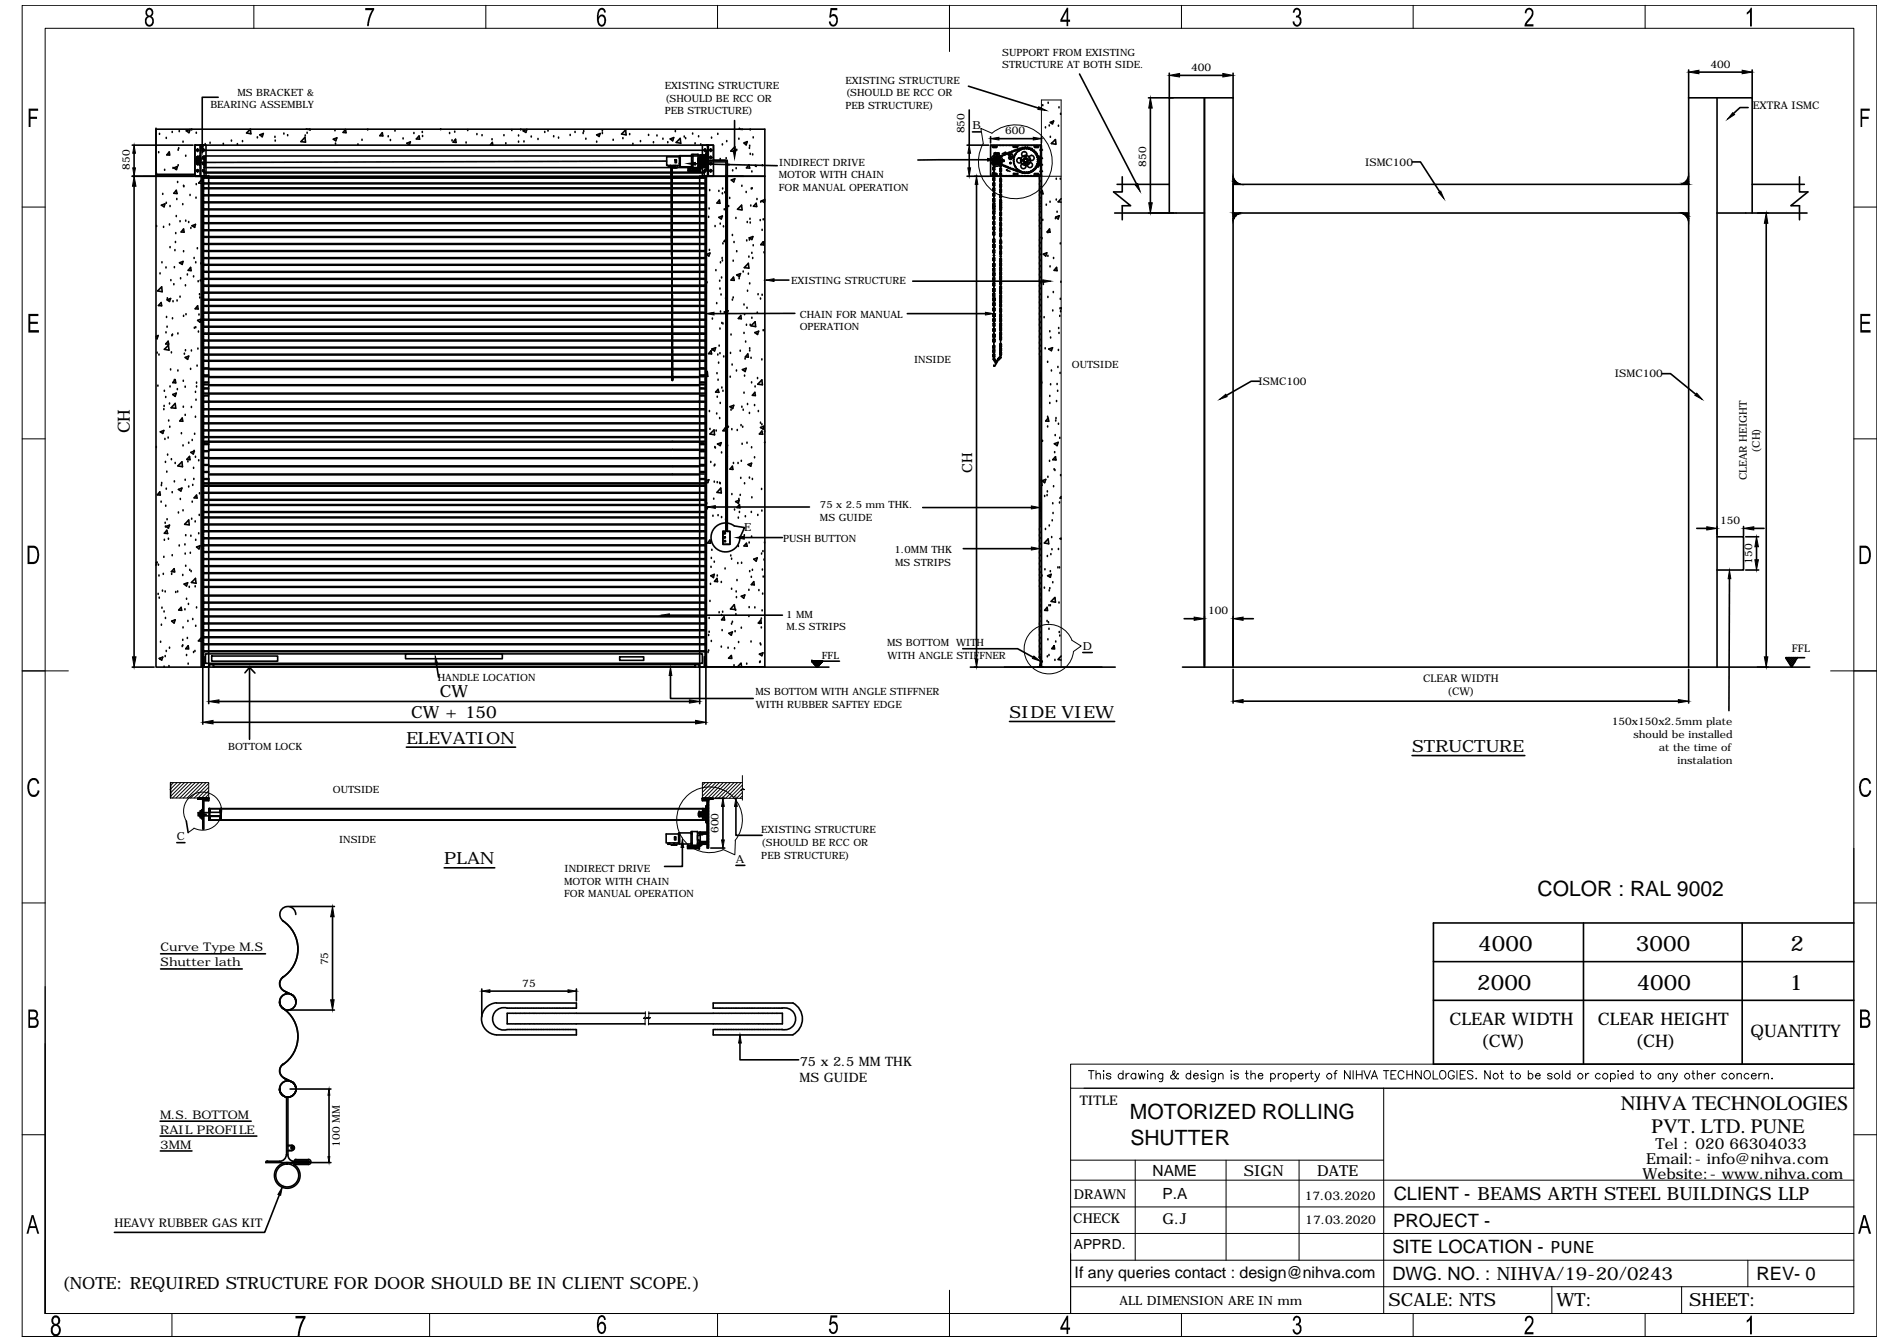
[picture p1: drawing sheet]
<svg xmlns="http://www.w3.org/2000/svg" width="297mm" height="210mm" viewBox="0 0 297 210" stroke-linecap="round" stroke-linejoin="round" font-family="sans-serif">
<defs><g id="words">
<g font-size="3.3">
<text x="240.7" y="140.2">COLOR : RAL 9002</text>
<text x="231.5" y="148.8">4000</text>
<text x="256.2" y="148.8">3000</text>
<text x="280.4" y="148.9">2</text>
<text x="231.3" y="154.9">2000</text>
<text x="256.3" y="154.9">4000</text>
<text x="280.2" y="154.9">1</text>
<text x="176.9" y="175.2">MOTORIZED ROLLING</text>
<text x="177" y="179.2">SHUTTER</text>
</g>
<g font-size="3.2">
<text x="253.8" y="173.7">NIHVA TECHNOLOGIES</text>
<text x="258.6" y="177.4">PVT. LTD. PUNE</text>
</g>
<g font-size="2.9">
<text x="218.2" y="187.9">CLIENT - BEAMS ARTH STEEL BUILDINGS LLP</text>
<text x="218" y="196.2">SITE LOCATION - PUNE</text>
<text x="218.1" y="192">PROJECT -</text>
<text x="218" y="200.3">DWG. NO. : NIHVA/19-20/0243</text>
<text x="275" y="200.3">REV- 0</text>
</g>
<g font-size="2.8">
<text x="217.4" y="204.5">SCALE: NTS</text>
<text x="243.7" y="204.5">WT:</text>
<text x="264.5" y="204.5">SHEET:</text>
</g>
<g font-size="2.7">
<text x="226.9" y="160.5">CLEAR WIDTH</text>
<text x="250.2" y="160.5">CLEAR HEIGHT</text>
<text x="231.9" y="163.8">(CW)</text>
<text x="256" y="163.9">(CH)</text>
<text x="274.1" y="162.4">QUANTITY</text>
</g>
<g font-size="2.6">
<text x="20.3" y="67.8" transform="rotate(-90 20.3 67.8)">CH</text>
<text x="64.4" y="112.3">CW + 150</text>
<text x="68.9" y="109.1">CW</text>
<text x="158.1" y="112.4">SIDE VIEW</text>
<text x="63.6" y="116.4">ELEVATION</text>
<text x="221.1" y="117.7">STRUCTURE</text>
<text x="69.6" y="135.3">PLAN</text>
<text x="9.7" y="201.8">(NOTE: REQUIRED STRUCTURE FOR DOOR SHOULD BE IN CLIENT SCOPE.)</text>
</g>
<text font-size="2.5" x="168.3" y="200.1">If any queries contact : design@nihva.com</text>
<g font-size="2.4">
<text x="259.2" y="179.9">Tel : 020 66304033</text>
<text x="180.5" y="184.1">NAME</text>
<text x="194.8" y="184.1">SIGN</text>
<text x="206.2" y="184.1">DATE</text>
<text x="257.2" y="184.5">Website:- www.nihva.com</text>
<text x="257.8" y="182.3">Email:- info@nihva.com</text>
<text x="182" y="191.5">G.J</text>
<text x="182" y="187.7">P.A</text>
</g>
<g font-size="2.2">
<text x="152.2" y="74" transform="rotate(-90 152.2 74)">CH</text>
<text x="168.1" y="195.5">APPRD.</text>
</g>
<g font-size="2.1">
<text x="169.1" y="173">TITLE</text>
<text x="168.1" y="191.4">CHECK</text>
<text x="168.1" y="187.7">DRAWN</text>
</g>
<g font-size="2">
<text x="125.2" y="166.8">75 x 2.5 MM THK</text>
<text x="125.2" y="169.4">MS GUIDE</text>
<text x="175.3" y="204.2">ALL DIMENSION ARE IN mm</text>
</g>
<g font-size="1.9">
<text x="25.1" y="148.9">Curve Type M.S</text>
<text x="25.1" y="151.2">Shutter lath</text>
<text x="25.1" y="175.1">M.S. BOTTOM</text>
<text x="25.1" y="177.4">RAIL PROFILE</text>
<text x="25.1" y="179.8">3MM</text>
<text x="204.3" y="187.8">17.03.2020</text>
<text x="204.4" y="191.6">17.03.2020</text>
<text x="17.9" y="192.1">HEAVY RUBBER GAS KIT</text>
</g>
<g font-size="1.7">
<text x="186.5" y="11.1">400</text>
<text x="267.8" y="10.6">400</text>
<text x="274.5" y="17.1">EXTRA ISMC</text>
<text x="151" y="20.9" transform="rotate(-90 151 20.9)">850</text>
<text x="152.3" y="20.3">B</text>
<text x="157.4" y="21">600</text>
<text x="20.3" y="26.6" transform="rotate(-90 20.3 26.6)">850</text>
<text x="179.5" y="26.1" transform="rotate(-90 179.5 26.1)">850</text>
<text x="213.7" y="25.9">ISMC100</text>
<text x="252.9" y="59.1">ISMC100</text>
<text x="197.1" y="60.3">ISMC100</text>
<text x="275.5" y="70.9" transform="rotate(-90 275.5 70.9)">(CH)</text>
<text x="273.5" y="75.2" transform="rotate(-90 273.5 75.2)">CLEAR HEIGHT</text>
<text x="116.5" y="83.1">E</text>
<text x="269.3" y="82">150</text>
<text x="274.4" y="88.3" transform="rotate(-90 274.4 88.3)">150</text>
<text x="169.5" y="101.8">D</text>
<text x="189.2" y="96.2">100</text>
<text x="222.8" y="106.7">CLEAR WIDTH</text>
<text x="280.6" y="102.1">FFL</text>
<text x="226.6" y="108.7">(CW)</text>
<text x="252.4" y="113.4">150x150x2.5mm plate</text>
<text x="255.8" y="115.5">should be installed</text>
<text x="259.8" y="117.5">at the time of</text>
<text x="262.7" y="119.6">instalation</text>
<text x="27.7" y="131.5">C</text>
<text x="112.5" y="130.4" transform="rotate(-90 112.5 130.4)">600</text>
<text x="115.2" y="135.1">A</text>
<text x="51.4" y="151.1" transform="rotate(-90 51.4 151.1)">75</text>
<text x="81.8" y="154.5">75</text>
<text x="53.2" y="179.5" transform="rotate(-90 53.2 179.5)">100 MM</text>
</g>
<g font-size="1.6">
<text x="156.9" y="8.7">SUPPORT FROM EXISTING</text>
<text x="156.9" y="10.7">STRUCTURE AT BOTH SIDE.</text>
<text x="32.9" y="17">BEARING ASSEMBLY</text>
<text x="37.2" y="15">MS BRACKET &amp;</text>
<text x="104.1" y="14">EXISTING STRUCTURE</text>
<text x="104.1" y="17.9">PEB STRUCTURE)</text>
<text x="104.1" y="15.9">(SHOULD BE RCC OR</text>
<text x="132.4" y="13.1">EXISTING STRUCTURE</text>
<text x="132.4" y="17.1">PEB STRUCTURE)</text>
<text x="132.4" y="15.1">(SHOULD BE RCC OR</text>
<text x="122" y="27.9">MOTOR WITH CHAIN</text>
<text x="122" y="29.8">FOR MANUAL OPERATION</text>
<text x="122" y="25.9">INDIRECT DRIVE</text>
<text x="123.9" y="44.4">EXISTING STRUCTURE</text>
<text x="125.2" y="49.7">CHAIN FOR MANUAL</text>
<text x="125.2" y="51.7">OPERATION</text>
<text x="143.1" y="56.8">INSIDE</text>
<text x="167.9" y="57.6">OUTSIDE</text>
<text x="128.4" y="79.5">75 x 2.5 mm THK.</text>
<text x="128.4" y="81.5">MS GUIDE</text>
<text x="122.6" y="84.8">PUSH BUTTON</text>
<text x="140.1" y="86.6">1.0MM THK</text>
<text x="140.2" y="88.5">MS STRIPS</text>
<text x="123.1" y="96.7">1 MM</text>
<text x="123.1" y="98.7">M.S STRIPS</text>
<text x="138.9" y="101.2">MS BOTTOM WITH</text>
<text x="68.5" y="106.6">HANDLE LOCATION</text>
<text x="128.7" y="103.2">FFL</text>
<text x="139" y="103.1">WITH ANGLE STIFFNER</text>
<text x="118.3" y="108.8">MS BOTTOM WITH ANGLE STIFFNER</text>
<text x="118.4" y="110.8">WITH RUBBER SAFTEY EDGE</text>
<text x="35.7" y="117.3">BOTTOM LOCK</text>
<text x="52.1" y="124.1">OUTSIDE</text>
<text x="119.2" y="130.5">EXISTING STRUCTURE</text>
<text x="53.1" y="132">INSIDE</text>
<text x="88.4" y="136.6">INDIRECT DRIVE</text>
<text x="119.2" y="132.4">(SHOULD BE RCC OR</text>
<text x="119.2" y="134.4">PEB STRUCTURE)</text>
<text x="88.3" y="138.5">MOTOR WITH CHAIN</text>
<text x="88.3" y="140.4">FOR MANUAL OPERATION</text>
</g>
</g></defs>
<!-- layer: 0 -->
<g fill="none" stroke="#000" stroke-width=".25">
<path d="M34.2 15.2h-2.5v7.4M115 18.9v4.6M151.6 13.5l11 3.4M163.3 16.5h.1M164.1 16.2h.1M164.3 19.7h.1M164.4 19.2l.6-.2-.2 .4zM165.7 19.8h.1M165.8 16.9h.1M166.1 17.9h.1M169 11.6l9 17.2M179.8 15.3h13.3"/>
<path d="M180.1 16.9v14.8M183.1 11.5v21.8M184.7 11.8h6.8M188.6 15.3v89.1M193.1 11.5v92.9M264.4 11v93.4M264.4 15.3h10M266 11.3h6.8M268.9 15.3v89.1M273.7 16.8h-1.2l-1.1 1M274.4 11v22.3M20.7 22.7h9.5"/>
<path d="M21 24v2.3M24.4 20.2h.1M24.4 27.6h.1M24.4 20.2v7.1h6.1v-4.6h81.2v2.4h2.2v2.5h5.9h-99.1M24.5 27.2h.1M24.5 35.5h.1M24.8 23.9h.1M25 21h.1M25.3 32.1l.5-.2-.1 .5zM25.5 30.4h.1M25.6 35.6h.1M25.8 26.7h.1"/>
<path d="M26 21.7h.1M26 31.8h.1M26.5 23.8l.1 .5-.5-.1zM26.5 35.2h.1M26.6 38.8h.1M26.6 32.3h.1M27 20.7h.1M27.1 26.4h.1M27.2 26.3l.6-.2-.2 .5zM27.4 39.2h.1M27.5 38h.1M27.5 36.6h.1"/>
<path d="M27.6 33.9h.1M27.6 29.8l.1 .5h-.5zM27.7 31.2h.1M27.8 28.6h.1M27.9 25.9h.1M27.9 23.5h.1M28 23.3h.1M28.1 20.6h.1M28.2 34.7h.1M28.6 32h.1M28.7 22.3h.1M28.7 39.4h.1"/>
<path d="M28.7 29.2h.1M28.7 35.8l.1 .6-.4-.1zM28.8 29.2h.1M29.1 24.5h.1M29.1 34.6h.1M29.2 20.5l.6-.2-.2 .5zM29.5 34.8h.1M29.8 30.6h.1M29.9 35.8h.1M30 20.3h.1M30.1 35.3l.5-.2-.1 .5zM30.5 22.7h1.8v4.9h-1.8z"/>
<path d="M30.7 31h.1M30.7 25.1h.2M30.7 20.9h.1M30.7 28.9h.1M30.7 23.5h.2M30.7 24.7h.2M30.7 26.7h.2M30.7 25.6h.2M30.9 25.4h.4M30.9 38.9h.1M30.9 24.7h.1M30.9 26.7v.1"/>
<path d="M30.9 25.6h.1M30.9 25.7h.4M30.9 23.5h.1M30.9 23.3v.1M30.9 23.6v.1M30.9 24.5v1.3M30.9 26.5v.2M30.9 26.8v.2M30.9 24.6h.3M31 23.5h.2M31 24.7h.2M31 26.7h.2"/>
<path d="M31 25.6h.2M31 25.1h.2M31.2 24.6h.2M31.2 24.4h.1v1.5h-.1zM31.2 24.8h-.3v.7h.3M31.2 24.7h.1M31.2 24.5h.1M31.2 25.6h.1M31.2 25.8h.1M31.2 25.1h.1M31.3 22.7v4.9M31.3 25.7h.1"/>
<path d="M31.3 25.1h.2M31.5 22.7v4.9M31.5 28.2l-.4 .4 .4 .1M31.5 27.6v76.8M31.7 23.5h.1M31.7 24.7h.1M31.7 26.7h.1M31.7 25.6h.1M31.8 37.6h.1M31.8 27.6v76.8M31.8 26.7l.1 .1M31.9 23.3v.1"/>
<path d="M31.9 23.5h-.1M31.9 23.6v.1M31.9 24.5v.1M31.9 24.6l-.1 .1M31.9 24.7v.1M31.9 25.6h-.1M31.9 25.7v.1M31.9 26.5v.2M31.9 26.8v.2M31.9 28.1v.2M31.9 28.4v.2M31.9 28.8v.2"/>
<path d="M31.9 29.1v.3M31.9 29.5v.2M31.9 29.8v.3M31.9 30.2v.3M31.9 30.6v.2M31.9 30.9v.3M31.9 31.3v.2M31.9 31.7v.2M31.9 32v.2M31.9 32.4v.2M31.9 32.8v.2M31.9 33.1v.2"/>
<path d="M31.9 33.5v.2M31.9 33.8v.3M31.9 34.2v.2M31.9 34.5v.3M31.9 34.9v.2M31.9 35.2v.3M31.9 35.6v.2M31.9 36v.2M31.9 36.4v.2M31.9 36.7v.2M31.9 37.1v.2M31.9 37.4v.3"/>
<path d="M31.9 37.8v.2M31.9 38.1v.3M31.9 38.5v.2M31.9 38.8v.3M31.9 39.2v.2M31.9 39.6v.2M31.9 39.9v.3M31.9 24.7h.2M31.9 26.7h.2M31.9 25.6h.2M32 24.4h78.4v1.8h-78.4zM32 25.6h.1"/>
<path d="M32 24.9h-1.3v.5h1.3M32 27.1h78.3M32 27h78.3v.6M32 26.1v1.5M32.1 22.6h.1M32.1 25h-.1M32.1 24.4v1.8M32.2 27.8h-.2v.1h.2M32.2 39.2h-.2v.2h.2M32.2 38.1h-.2v.2h.2M32.2 37h-.2v.2h.2M32.2 36h-.2v.1h.2"/>
<path d="M32.2 34.9h-.2v.1h.2M32.2 33.8h-.2v.1h.2M32.2 32.7h-.2v.1h.2M32.2 31.6h-.2v.1h.2M32.2 30.5h-.2v.1h.2M32.2 29.4h-.2v.1h.2M32.2 28.6h-.2v.2h.2M32.3 39.4h.1M32.3 38.3h.1M32.3 38.1h.1M32.3 37.2h.1M32.3 37h.1"/>
<path d="M32.3 36.1h.1M32.3 36h.1M32.3 35h.1M32.3 34.9h.1M32.3 33.9h.1M32.3 33.8h.1M32.3 32.8h.1M32.3 32.7h.1M32.3 31.7h.1M32.3 31.6h.1M32.3 30.6h.1M32.3 30.5h.1"/>
<path d="M32.3 29.5h.1M32.3 29.4h.1M32.3 39.2h.1M32.3 28.8h.1M32.3 28.6h.1M32.3 27.9h.1M32.3 27.8h.1M32.5 39.4h77.3M32.5 38.3h77.3M32.5 38.1h77.3M32.5 37.2h77.3M32.5 37h77.3"/>
<path d="M32.5 36.1h77.3M32.5 36h77.3M32.5 35h77.3M32.5 34.9h77.3M32.5 33.9h77.3M32.5 33.8h77.3M32.5 32.8h77.3M32.5 32.7h77.3M32.5 31.7h77.3M32.5 31.6h77.3M32.5 30.6h77.3M32.5 30.5h77.3"/>
<path d="M32.5 29.5h77.3M32.5 29.4h77.3M32.5 39.2h77.3M32.5 28.8h77.3M32.5 28.6h77.3M32.5 27.9h77.3M32.5 27.8h77.3M32.7 27.6h.1M32.7 27.6h-.8v.3M32.7 27.6v76.4M32.8 28.6h.1M32.9 22.4h.1"/>
<path d="M35 22.6h.1M36.2 22.1h.1M37.2 22.6h.1M38 22.2h.1M38.6 20.8l.6-.6 .1 .7zM40.3 21.6h.1M40.7 21.1l.5-.2-.1 .5zM43.1 21.5h.1M43.1 22.1h.1M44.5 21h.1M45 21.2h.1M47.8 21.5v.8l-.7-.1z"/>
<path d="M47.8 21.3h.1M48 20.2h.5M48.1 20.9h.1M48.6 20.4h.1M52.2 21.8l.5-.2-.1 .4zM52.5 20.5h.1M52.5 22.5h.1M54.1 20.3l.1 .5-.5-.1zM56 22.7h.1M56.7 22h.1M57.6 20.3h.1M59.9 20.8v.5l-.4-.1z"/>
<path d="M60.8 21.4h.1M61.1 22h.1M61.8 20.5h.1M63.1 21.7h.1M63.7 22.4l.6-.2-.2 .5zM64.8 20.9h.1M65.6 21.3l.1 .5-.5-.1zM66.1 20.7h.1M66.2 21.4h.1M69 20.3h.1M70.4 20.9h.1M70.8 22h.1"/>
<path d="M71.2 20.7h.1M71.3 21.8l.1 .5h-.4zM73 22.4h.1M73.2 20.4h.1M74.7 21.1h.1M75.5 21.2h.1M76.8 22.7l.3-.4 .1 .4M77 21.9h.1M78.9 21.2h.1M79.2 22.5h.1M80.1 20.4h.1M81.2 21.3h.1"/>
<path d="M81.2 22.3h.1M81.5 20.3h.1M81.9 20.5l.6-.2-.2 .4zM82 22.2h.1M83.2 21.4h.1M84.2 21.8h.1M85.3 20.7h.1M85.8 20.5h.1M86.7 21.4h.1M87.5 21.6h.1M89.3 21.2h.1M90 20.7h.1"/>
<path d="M91.3 20.9h.1M91.4 20.6h.1M91.7 21.8h.1M93.4 22.3h.1M93.4 21.1l.6-.2-.2 .5zM94.3 20.5h.1M94.3 20.9h.1M96 22h.1M97.3 21l.7-.7v.8zM97.5 21.7h.1M98.6 21.1h.1M99.1 22.6h.1"/>
<path d="M100.3 22.2h.1M101.6 21.2h.1M102.3 22.3h.1M102.9 21.3h.1M103.8 21.8h.1M104.4 25.2l-72.5 .2v.2M104.6 22.3h.1M104.9 25.9v.2h-.3h.4v-.2M104.9 21.7l.6-.2-.2 .5zM105.2 26.1h.1M105.2 26.1l.1 .1zM105.4 26.1h.1"/>
<path d="M105.5 25.9v.3h.3v-.3M105.5 26.1h.1M105.7 25h.2v.5h-.2zM105.7 20.6h.1M105.8 25.1h.1M105.8 25.3h.1M105.9 22.3l.6-.6 .1 .7zM106 26.2h-.7h.7M106 26.2l.1-.1zM106.4 24.5h-2v1.4h2M106.5 24.8h.1M106.5 25.6h.1"/>
<path d="M106.5 24.4v1.7M107.1 21.4h.1M107.4 21.7h.1M107.7 26.4h1.9M107.8 26.7h1.7zM107.9 26.5v.2zM108 26.6v.1zM108 26.7h.1M108.1 26.5l.1 .2zM108.3 24.2h1v2.1h-1zM108.3 24.4h-1.9v1.7h1.9M108.4 24.5h.1"/>
<path d="M108.4 25.2v.1zM108.4 26h.1M108.4 26.6l.1 .1zM108.5 21h.1M108.5 26.6v.1zM108.5 24.2v2.1M108.6 26.6h.1M108.6 26.6v.1v-.1M108.6 26.6l.1 .1zM108.7 26.6v.1zM108.8 26.6v.1zM108.8 22.5h.1"/>
<path d="M108.8 26.6l.1 .1zM108.9 25.6l12.8 .3M109.1 26.5l.1 .2zM109.3 26.7h.1M109.3 26.6v.1zM109.3 26h.1M109.3 26.1h.4M109.4 21.4h.1M109.4 26.5v.2zM109.4 24.8v.6zM109.4 25h.1M109.4 24.9v.5"/>
<path d="M109.4 25.3h.1M109.5 24.8l-.1 .2h.2M109.6 24.9h-.3v.4h.3M109.6 27.6h.8v.3M109.6 27.6v76.8h20.2M109.6 26.4v.4M109.6 25.8v.1M109.6 24.3v.1M109.6 26.2h.1h-.1v.6zM109.6 26.4h-1.9v.4h1.9M109.6 26.8h.1M109.6 25.8h.2"/>
<path d="M109.6 24.3h.2M109.6 24.9h.1M109.6 25.3h.1M109.6 24.3v.2h.1M109.6 25.7v.3M109.6 26h.1M109.6 25.7h.1M109.6 24.3h.1M109.6 25.7v.1M109.6 24.2v.1M109.6 25h.1M109.6 25.3h-.2l.1 .2"/>
<path d="M109.6 25.4h.7M109.7 26.3h.1M109.7 22.7h.1M109.7 24.8h-.4v.7h.4M109.7 26.4h.1M109.7 26.2h.1M109.7 26.1h1.1M109.7 25.7h1.1M109.8 24.9h.1M109.8 25.3h.1M109.8 25.9l-.2 .1M109.8 24.5h-.2"/>
<path d="M109.8 39.4h.2M109.8 38.3h.2M109.8 38.1h.2M109.8 37.2h.2M109.8 37h.2M109.8 36.1h.2M109.8 36h.2M109.8 35h.2M109.8 34.9h.2M109.8 33.9h.2M109.8 33.8h.2M109.8 32.8h.2"/>
<path d="M109.8 32.7h.2M109.8 31.7h.2M109.8 31.6h.2M109.8 30.6h.2M109.8 30.5h.2M109.8 29.5h.2M109.8 29.4h.2M109.8 39.2h.2M109.8 28.8h.2M109.8 28.6h.2M109.8 27.9h.2M109.8 27.8h.2"/>
<path d="M109.9 25.8h.1M109.9 25.9h.1M109.9 24.3h.1M109.9 24.5h.1M109.9 24.9h.1M109.9 25.3h.1M110 24.2v-1.5h1.7v4.9h-1.7v-1.4M110 25.8h.1M110 25.9h.1M110 24.3h.1M110 24.5h.1M110 24.9h.2"/>
<path d="M110 25.3h.2M110.1 27.8h.2v.1h-.2M110.1 28.6h.2v.2h-.2M110.1 39.2h.2v.2h-.2M110.1 38.1h.2v.2h-.2M110.1 37h.2v.2h-.2M110.1 36h.2v.1h-.2M110.1 34.9h.2v.1h-.2M110.1 33.8h.2v.1h-.2M110.1 32.7h.2v.1h-.2M110.1 31.6h.2v.1h-.2M110.1 30.5h.2v.1h-.2"/>
<path d="M110.1 29.4h.2v.1h-.2M110.1 26.1l-.3 .3-.1-.1M110.2 25.8h.1M110.2 25.9h.1M110.2 24.3h.1M110.2 24.5h.1M110.2 26.7h.1M110.2 24.9h.1M110.2 25.3h.1M110.3 24.8h-.8v.2h.1v-.1h.7h-.7M110.3 25.4h-.7v-.1h-.1v.2h.8M110.3 24.7l.1-.1v1h-.1z"/>
<path d="M110.3 25.1h-.9h.9M110.3 24.9h.5M110.3 25.8h.1M110.3 25.9h.1M110.3 24.3h.1M110.3 24.5h.1M110.3 24.4v1.8M110.3 24.9h.1M110.3 25.3h.1M110.4 24.6h.1v1h-.1M110.4 26.7v.1M110.4 23.3v.1"/>
<path d="M110.4 23.5h-78.5M110.4 23.6v.1M110.4 26.5v.2M110.4 26.8v.2M110.4 28.1v.2M110.4 28.4v.2M110.4 28.8v.2M110.4 29.1v.3M110.4 29.5v.2M110.4 29.8v.3M110.4 30.2v.3M110.4 30.6v.2"/>
<path d="M110.4 30.9v.3M110.4 31.3v.2M110.4 31.7v.2M110.4 32v.2M110.4 32.4v.2M110.4 32.8v.2M110.4 33.1v.2M110.4 33.5v.2M110.4 33.8v.3M110.4 34.2v.2M110.4 34.5v.3M110.4 34.9v.2"/>
<path d="M110.4 35.2v.3M110.4 35.6v.2M110.4 36v.2M110.4 36.4v.2M110.4 36.7v.2M110.4 37.1v.2M110.4 37.4v.3M110.4 37.8v.2M110.4 38.1v.3M110.4 38.5v.2M110.4 38.8v.3M110.4 39.2v.2"/>
<path d="M110.4 39.6v.2M110.4 39.9v.3M110.4 25.8h.1M110.4 25.9h.1M110.4 24.3h.1M110.4 24.5h.1M110.4 23.5h.2M110.4 26.7h.2M110.5 24.9h.1M110.5 25.3h.1M110.5 27.6v76.8M110.6 25.8h.1"/>
<path d="M110.6 25.9h.1M110.6 24.3h.1M110.6 24.5h.1M110.6 27.6v-.1h.2v-4.7l-.2-.1h.3v4.9M110.6 23.9v1.2v-1.1l-.1 .2v1.9l.1 .1v-1.1v1.3M110.6 23.9h.1M110.6 23.8h.1M110.6 23.7h.2v2.9h-.2zM110.6 26.4h.1M110.6 23.8v.1M110.6 24.9h.1M110.6 25.3h.1"/>
<path d="M110.6 39.8l.6-.2-.2 .5zM110.7 25.1l.1 1.5M110.7 25.8h.2M110.7 25.9h.2M110.7 24.3h.2M110.7 24.5h.2M110.7 24.9h.2M110.7 25.3h.2M110.8 23.7l-.1 1.4M110.8 22.7v4.9M110.8 24.5h-.7v.2h-.4M110.8 24.2h-1.1v2.2"/>
<path d="M110.9 22.7v4.9M111 34h.1M111 32.7h.1M111.1 39.2h.1M111.1 23.5h.2M111.1 24.7h.2M111.1 26.7h.2M111.1 25.6h.2M111.1 29.8h.1M111.3 23.3v.1M111.3 23.5h.1M111.3 23.6v.1"/>
<path d="M111.3 24.5v.1M111.3 24.6v.1M111.3 24.7v.1M111.3 25.4v.2M111.3 25.6h.1M111.3 25.7v.1M111.3 26.5v.2M111.3 26.8v.2M111.3 26.7v.1M111.4 23.5h.1M111.4 24.7h.1M111.4 26.7h.1"/>
<path d="M111.4 25.6h.1M111.4 21.6h.1M112 35.5h.1M112.4 21h.1M112.6 30h.1M112.6 34l.5-.2-.2 .5zM112.6 31.3l.1 .5h-.4zM112.8 25h.1M112.8 35.1h.1M113.1 22.7h.1M113.1 30.3h.1M113.2 29.6h.1"/>
<path d="M113.2 38.2h.1M113.3 35.5h.1M113.4 32.8h.1M113.5 30.2h.1M113.7 27.6h.1M113.7 37.5l-.3 .3h.3M113.7 32.3h-.1M113.7 24.8h.1M113.8 22.2h.1M113.9 27.6v55.6h.4v2h-1.1v-2h.5v-55.6h-3.1v76.8M114.1 32.3h.1M114.1 25.9h.1"/>
<path d="M114.3 31.1h.1M114.5 28.2l.6-.2-.2 .5zM114.7 36.9h.1M114.7 26.7h.1M114.9 38h.1M115.1 23v.7h-.7zM115.2 34.2h.1M115.3 26.4h.1M115.4 23.5h.1M115.4 39.4h.1M115.7 21.8h.1M115.8 20.2h.1"/>
<path d="M115.8 20.2h.4M116.1 32.1l.1 .8-.7-.1zM116.2 29.2h.1M116.5 22.4l.5-.2-.2 .5zM116.8 30.1h.1M116.9 37.7h.1M117 34.8h.1M117.3 25.8l.1 .5h-.5zM117.3 37.2l.6-.2-.2 .5zM117.3 23.2h.1M117.3 37.6h.1M117.4 22.9h.1"/>
<path d="M117.4 34.3h.1M117.5 20.3h.1M117.5 24.2h.1M117.5 34.9h.1M117.6 32.2h.1M117.6 29.6h.1M117.7 26.9h.1M117.7 39.7h.1M117.8 29.5h.1M117.9 24.2h.1M117.9 21.6h.1M117.9 38.5h.1"/>
<path d="M118.3 26h.1M118.4 26.1h.1M118.4 31.8l.1 .5h-.5zM118.5 31.2h.1M119 34.5h.1M119.1 31.7h.1M119.3 36.1h.1M119.4 25.9h.1M119.5 34.4h.1M119.5 37.8l.1 .5h-.5zM119.6 39.6h.1M119.8 31.2l-.5 .2 .4 .3 .1-.3"/>
<path d="M152.3 20.6h1.3M154.6 25h-10.9M155.1 27.5h.3M155.1 22.8h.3M155.5 22.8l-.1 .2 .1 .1M155.5 27.5h.3M155.5 22.8h.3M155.5 22.9h.5M155.5 23.1h.5M155.6 38.8v.3M155.7 24.1h.7zM155.8 24v.1z"/>
<path d="M155.8 25.1h.1M155.8 25.2h.1M155.9 25h.1M155.9 25.1v.1M155.9 25.2v.1M155.9 24h.1M155.9 25.3h.1M155.9 24.8a20.9 20.9 0 0 1 4.7-1.7 2.01 2.01 0 0 1 2 2.3 2.01 2.01 0 0 1-2.4 1.7M155.9 24.8a.32 .32 0 0 0 0 .6M155.9 25v.1M155.9 24l.1 .1zM155.9 24.9h.1"/>
<path d="M155.9 25.4l2.1 1 2.2 .7M155.9 24.9a.28 .28 0 0 0 0 .4M156 25.3h.1M156 25.4l4.2 1.6M156 27.5h.3M156 22.8h.3M156 22.8l.1 .2-.1 .1M156 27.2l.1 .1-.1 .1M156 24.9h.1M156 27.2h-.5l-.1 .1 .1 .1h.5M156.1 25.3h-.1M156.1 24.9h.1"/>
<path d="M156.1 24.9h-.1l-.1 .1M156.1 25.3h.1M156.1 24l.1 .1zM156.1 24.8h.1M156.1 25.5h.1M156.2 25.3h-.1M156.2 24.9v.1M156.2 24.9h.1M156.2 24h.1M156.2 25.3h.1M156.3 25.3h-.1M156.3 24v.1z"/>
<path d="M156.3 25v-.1v.1M156.3 25.2h.1M156.3 25.1h.1M156.3 25.2v.1M156.3 25v.1M156.3 24h.1M156.3 25.1v.1M156.4 24.7h.1M156.4 25.6h.1M156.5 24.3v-.4h-.8v.4M156.5 27.5h.3M156.5 22.8h.3"/>
<path d="M156.7 24.5h.1M156.7 25.7h.1M156.7 39v.3M156.9 24.4h.1M156.9 25.9h.1M156.9 27.5h.4M156.9 22.8h.4M157 25h.2v.3h-.2M157.1 25v.3M157.2 24.3h.1M157.2 26h.1M157.3 23.9h.2h-.2z"/>
<path d="M157.3 23.9l-.4 .2M157.4 24.2h.1M157.4 26.1h.1M157.4 27.5h.3M157.4 22.8h.3M157.6 26.6l.2 .1zM157.6 24.1h.1M157.6 26.1h.1M157.8 26.7l.4 .1M157.9 24h.1M157.9 26.3h.1M157.9 27.5h.3"/>
<path d="M157.9 22.8h.3M158 24.3l-.1-.1 .1-.2h.1l.1 .5M158.1 24.5l-.1 .3 .1 .1 .2 .1 .2-.3h.3M158.1 24.3v.2M158.2 23.9h.1M158.2 26.4h.1M158.2 24.4l.3 .2 .2-.1M158.4 24.2l.1-.1zM158.4 27.5h.3M158.4 22.8h.3M158.4 24.1l.2 .3M158.5 23.8h.1"/>
<path d="M158.5 26.5h.1M158.7 23.7h.1M158.7 26.6h.1M158.7 22.8l-.1 .2 .1 .1M158.8 22.9h.5M158.8 25.3l-.1 .3h.1M158.8 24.9v.1M158.8 27.1l-.1 .1 .1 .1M158.8 25h-.1v.2l.1 .1M158.8 27.4h.5M158.8 27.2h.5M158.8 25.6h.1"/>
<path d="M158.8 24.7h-.1l.1 .3M158.8 25.6v.1v.2h.2M158.9 27.5h.3M158.9 22.8h.3M158.9 25.9h.1M158.9 23.6h.1M158.9 26.7h.1M158.9 24.3h.1M159 24.4h-.2v.1v.1v-.1M159 25.9l-.1 .1 .1 .2h.1l.1 .2h.1M159.1 26.2h.1M159.1 24v.1"/>
<path d="M159.1 23.5h.1M159.1 26.7h.1M159.3 27.1l.1 .1-.1 .1M159.3 26.4h.1M159.3 22.8l.1 .2-.1 .1h-.5M159.3 23.9l-.1-.1-.1 .3h-.1l-.1 .1 .1 .1M159.3 23.8h.1M159.3 26.4v.2l.1 .1h.2M159.3 27.5h.4M159.3 22.8h.4M159.4 23.4h.1M159.4 26.8h.1"/>
<path d="M159.5 26.6h.1M159.5 23.6h.1M159.6 23.7l-.2-.1-.1 .1v.1M159.6 26.7l.1 .2 .1-.1M159.6 23.4h.1M159.6 26.9h.1M159.9 26.8l.2 .2v-.1M159.9 23.5l-.2-.1-.1 .2M159.9 23.3h.1M159.9 27h.1M159.9 27.5h.2M159.9 22.8h.2"/>
<path d="M160.1 23.2h.1M160.1 23.3h.1M160.1 23.4l-.2-.1-.1 .1M160.1 27.1h.1M160.2 23.2a1.97 1.97 0 0 1 2.4 1.9 1.97 1.97 0 0 1-2.4 1.9M160.2 23.2l-2.5 .9-1.8 .8M160.2 26.9v.1l.2 .1v-.1M160.2 25.2l.3 .3M160.3 25l.1 .1-.1 .1M160.3 27.5h.3M160.3 22.8h.3M160.4 23.2h.1"/>
<path d="M160.4 26.9h.1M160.4 23.3v-.1h-.2v.2M160.4 23.3h.1M160.5 23.3v-.1l.3 .1M160.5 27v.1l.3-.1-.1 .1h-.2zM160.5 27.1h.1M160.5 24.7l-.3 .3M160.5 24.8l.1 .1 .1-.1M160.5 25.5l.1-.1 .1 .1M160.6 23.1h.1M160.7 24.7l.3 .3M160.7 23.3h.1"/>
<path d="M160.8 26.9h-.1M160.8 27.5h.3M160.8 22.8h.3M160.8 23.3l.1-.1 .2 .2M160.8 27.1h.1M160.9 23.1h.1M161 25.2l-.3 .3M161 25l-.1 .1 .1 .1M161 23.3h.1M161.1 26.9l-.1 .1-.1 .1-.1-.1M161.1 23.4l.3-.1v.1M161.1 27.1h.1"/>
<path d="M161.2 23.2h.1M161.3 27.5h.3M161.3 22.8h.3M161.4 27h.1M161.4 23.5l.1-.1 .2 .1-.1 .1M161.4 26.8v.2l-.3-.1M161.4 23.3h.1M161.6 26.9h.1M161.6 23.4h.1M161.7 26.6h-.1M161.7 26.7l-.2 .2-.1-.1M161.7 23.7l.1-.1 .2 .1-.1 .1"/>
<path d="M161.8 27.5h.3M161.8 22.8h.3M161.8 26.7h.1M161.9 23.8h.1M161.9 26.4h.1M161.9 26.4l.1 .2-.2 .1-.1-.1M162 23.9l.1-.1v.3l.3 .1-.1 .1M162 23.7h.1M162 26.6h.1M162 22.8l-.1 .2 .1 .1M162 27.2l-.1 .1 .1 .1M162.1 22.9h.5"/>
<path d="M162.1 23.1h.5M162.1 27.4h.5M162.1 27.2h.5M162.1 24v.1M162.1 26.2h.1M162.2 26.4h.1M162.2 23.9h.1M162.2 27.5h.4M162.2 22.8h.4M162.3 24.3h.1M162.3 25.9h.1M162.3 24.4h.1l.1 .1-.1 .2"/>
<path d="M162.3 25.9l.1 .1-.3 .2v.2h-.1M162.3 26.2h.1M162.3 24.1h.1M162.4 25.6h.1M162.4 25.6l.1 .1-.1 .2h-.1M162.4 24.9v.1M162.4 25.3h.1M162.4 24.7h.2l-.1 .3M162.4 26h.1M162.4 24.3h.1M162.5 25.3l.1 .3h-.2M162.5 25h.1v.2l-.1 .1"/>
<path d="M162.5 25.8h.1M162.5 24.5h.1M162.5 22.8l.1 .2-.1 .1M162.5 27.2l.1 .1-.1 .1M162.6 25.5h.1M162.6 25.3h.1M162.6 25h.1M162.6 24.8h.1M162.6 25.8l.2 .1-.2 .2zM162.7 24.4a1.93 1.93 0 0 1 0 1.4M162.7 27.5h.2M162.7 22.8h.2"/>
<path d="M162.8 23.5h.3M162.8 24.8h.3M162.8 25.8h.3M162.8 26.8h.3M162.9 22.7h-7.8v4.9h7.8M162.9 22.7h.2v4.9h-.2M162.9 27h.2M162.9 24.9h.2M162.9 22.7v4.9M162.9 25.9h.2M162.9 25.7h.2M162.9 26.7h.2"/>
<path d="M162.9 24.6h.2M162.9 23.6h.2M162.9 23.4h.2M163.1 30l.1-.2 .1 .5h-.2M163.1 23.5h.1M163.1 24.8h.1M163.1 25.8h.1M163.1 26.8h.1M163.2 37.4h.1M163.2 25.8h.1M163.2 24.8h.1M163.2 23.5h.1"/>
<path d="M163.2 26.8h.1M163.3 34.5h.1M163.4 39.8l.5-.2-.2 .5zM163.7 20h.1M163.8 32.1h.1M164.1 36.4h.1M164.3 35.8l.1 .6-.4-.1zM164.4 31.7h.1M164.5 21.5h.1M164.6 22.5l.7-.7 .1 .8zM165.3 34.2h.1M165.3 34l.6-.2-.2 .5z"/>
<path d="M165.4 31.3h.1M165.4 28.1h.1M165.5 33.2h.1M165.7 31.6l.5 .1M166 28.1h.1M166 38.2h.1M166.2 31.1l-.5 .5M174.5 33.3h14.1M174.9 28.9h8.2M175.7 27.7v2.3h-1.3l2.6 2.2h-1.3v2.2M193.1 27.6a1.59 1.59 0 0 0 1.1 1.2M193.1 33.3h71.3"/>
<path d="M193.1 28.9h71.3M194.2 33.3a1.59 1.59 0 0 0-1.1 1.3M221.1 25.3h1.3l3 4.7M263.2 33.3a1.59 1.59 0 0 1 1.2 1.3M264.4 27.6a1.59 1.59 0 0 1-1.2 1.2M268.9 33.3h14.1M274.4 28.9h8.1M276.6 35v67.8M281.8 27.7v2.3h1.3l-2.7 2.2h1.4v2.2M24.4 52.6l.4-.1-.2 .5-.2-.1M24.6 55.3h.1M24.7 45.5l.6-.6 .1 .8z"/>
<path d="M24.9 55.6h.1M25.1 42.9h.1M25.2 47.4l.1 .5-.5-.1zM25.4 41.1h.1M25.7 54.7l.7-.7 .1 .8zM26 52.1h.1M26 41.9h.1M26.1 49.7h.1M26.2 51.2h.1M26.2 46.9l.5-.2-.2 .5zM26.2 46.8h.1M26.3 53.4l.1 .5-.4-.1z"/>
<path d="M26.7 57.9h.1M26.8 43.9h.1M26.8 55.2h.1M26.9 52.6h.1M27 49.9h.1M27 52.4h.1M27.1 47.2h.1M27.2 44.6h.1M27.3 41.9h.1M27.3 59.5h.1M27.4 59.4l.1 .5h-.4zM27.7 47.1h.1"/>
<path d="M27.9 52.3h.1M27.9 58.1h.1M28.1 41.1l.6-.2-.2 .5zM28.2 46.5h.1M28.3 43.6h.1M28.7 59.7h.1M28.7 49.5h.1M28.9 55.4h.1M29 56l.5-.3-.1 .5zM29 54.9h.1M29 44.7h.1M29.1 49.3h.1"/>
<path d="M29.3 43h.1M29.8 57.8h.1M29.8 41.9l.1 .5-.4-.1zM30 54.9h.1M30.3 43.3h.1M30.4 40.5h.1M30.4 51.4h.1M30.6 51.3h.1M30.6 41.1h.1M30.8 60h.1M30.9 57.3h.1M30.9 47.9l.1 .5-.4-.1z"/>
<path d="M31 54.6h.1M31 44.1h.1M31.1 52h.1M31.2 49.3h.1M31.2 46.1h.1M31.3 46.6h.1M31.4 44h.1M31.5 41.3h.1M31.5 49.9l-.6 .3 .4 .2 .2-.4M31.8 42.3h.1M31.9 40.3v.2M31.9 40.7v.2"/>
<path d="M31.9 41v.3M31.9 41.4v.2M31.9 41.7v.3M31.9 42.1v.3M31.9 42.4v.3M31.9 42.8v.3M31.9 43.2v.2M31.9 43.5v.3M31.9 43.9v.2M31.9 44.3v.2M31.9 44.6v.3M31.9 45v.2"/>
<path d="M31.9 45.3v.3M31.9 45.7v.3M31.9 46v.3M31.9 46.4v.3M31.9 46.8v.2M31.9 47.1v.3M31.9 47.5v.2M31.9 47.9v.2M31.9 48.2v.3M31.9 48.6v.2M31.9 49v.2M31.9 49.3v.3"/>
<path d="M31.9 49.7v.2M31.9 50v.3M31.9 50.4v.2M31.9 50.7v.3M31.9 51.1v.2M31.9 51.5v.2M31.9 51.8v.3M31.9 52.2v.2M31.9 52.6v.2M31.9 52.9v.3M31.9 53.3v.2M31.9 53.6v.3"/>
<path d="M31.9 54v.2M31.9 54.3v.3M31.9 54.7v.2M31.9 55.1v.2M31.9 55.4v.3M31.9 55.8v.2M31.9 56.2v.2M31.9 56.5v.3M31.9 56.9v.2M31.9 57.2v.3M31.9 57.6v.2M31.9 57.9v.3"/>
<path d="M31.9 58.3v.3M31.9 58.7v.2M31.9 59v.3M31.9 59.4v.2M31.9 59.8v.2M32 56.4h78.3v.1h-78.3zM32 57.7h78.3M32 59h78.3M32.1 42.5h-.1v.1h.1M32.2 52.1h-.2v.2h.2M32.2 48.9h-.2v.1h.2M32.2 47.8h-.2v.1h.2"/>
<path d="M32.2 54.3h-.2v.2h.2M32.2 57.6h-.2v.1h.2M32.2 59.8h-.2v.1h.2M32.2 46.8h-.2v.2h.2M32.2 45.7h-.2v.2h.2M32.2 44.6h-.2v.2h.2M32.2 43.6h-.2v.1h.2M32.2 42.6h.1M32.2 42.5h.1M32.2 41.4h-.2v.1h.2M32.2 40.3h-.2v.2h.2M32.2 50h-.2v.1h.2"/>
<path d="M32.2 51.1h-.2v.1h.2M32.2 53.2h-.2v.2h.2M32.2 55.4h-.2v.2h.2M32.2 58.7h-.2v.1h.2M32.3 47h.1M32.3 46.8h.1M32.3 45.9h.1M32.3 45.7h.1M32.3 44.8h.1M32.3 44.6h.1M32.3 43.7h.1M32.3 43.6h.1"/>
<path d="M32.3 41.5h.1M32.3 41.4h.1M32.3 40.5h.1M32.3 40.3h.1M32.3 59.9h.1M32.3 53.4h.1M32.3 53.2h.1M32.3 52.3h.1M32.3 52.1h.1M32.3 51.2h.1M32.3 51.1h.1M32.3 50.1h.1"/>
<path d="M32.3 50h.1M32.3 49h.1M32.3 48.9h.1M32.3 47.9h.1M32.3 47.8h.1M32.3 55.6h.1M32.3 55.4h.1M32.3 54.5h.1M32.3 54.3h.1M32.3 58.8h.1M32.3 58.7h.1M32.3 57.7h.1"/>
<path d="M32.3 57.6h.1M32.3 59.8h.1M32.4 42.6h.2M32.4 42.5h.2M32.5 47h77.3M32.5 46.8h77.3M32.5 45.9h77.3M32.5 45.7h77.3M32.5 44.8h77.3M32.5 44.6h77.3M32.5 43.7h77.3M32.5 43.6h77.3"/>
<path d="M32.5 41.5h77.3M32.5 41.4h77.3M32.5 40.5h77.3M32.5 40.3h77.3M32.5 59.9h.2M32.5 53.4h77.3M32.5 53.2h77.3M32.5 52.3h77.3M32.5 52.1h77.3M32.5 51.2h77.3M32.5 51.1h77.3M32.5 50.1h77.3"/>
<path d="M32.5 50h77.3M32.5 49h77.3M32.5 48.9h77.3M32.5 47.9h77.3M32.5 47.8h77.3M32.5 55.6h77.3M32.5 55.4h77.3M32.5 54.5h77.3M32.5 54.3h77.3M32.5 58.8h.2M32.5 58.7h.2M32.5 57.7h.2"/>
<path d="M32.5 57.6h.2M32.5 59.8h.2M32.6 42.6h77M32.6 42.5h77M32.8 57.8h76.6M32.8 59.1h76.6M109.6 59.9h.2M109.6 58.8h.2M109.6 58.7h.2M109.6 57.7h.2M109.6 57.6h.2M109.6 59.8h.2"/>
<path d="M109.7 42.6h.2M109.7 42.5h.2M109.8 47h.2M109.8 46.8h.2M109.8 45.9h.2M109.8 45.7h.2M109.8 44.8h.2M109.8 44.6h.2M109.8 43.7h.2M109.8 43.6h.2M109.8 41.5h.2M109.8 41.4h.2"/>
<path d="M109.8 40.5h.2M109.8 40.3h.2M109.8 59.9h.2M109.8 53.4h.2M109.8 53.2h.2M109.8 52.3h.2M109.8 52.1h.2M109.8 51.2h.2M109.8 51.1h.2M109.8 50.1h.2M109.8 50h.2M109.8 49h.2"/>
<path d="M109.8 48.9h.2M109.8 47.9h.2M109.8 47.8h.2M109.8 55.6h.2M109.8 55.4h.2M109.8 54.5h.2M109.8 54.3h.2M109.8 58.8h.2M109.8 58.7h.2M109.8 57.7h.2M109.8 57.6h.2M109.8 59.8h.2"/>
<path d="M109.9 42.6h.2M109.9 42.5h.2M110.1 52.1h.2v.2h-.2M110.1 48.9h.2v.1h-.2M110.1 47.8h.2v.1h-.2M110.1 54.3h.2v.2h-.2M110.1 57.6h.2v.1h-.2M110.1 59.8h.2v.1h-.2M110.1 46.8h.2v.2h-.2M110.1 45.7h.2v.2h-.2M110.1 44.6h.2v.2h-.2M110.1 43.6h.2v.1h-.2"/>
<path d="M110.1 41.4h.2v.1h-.2M110.1 40.3h.2v.2h-.2M110.1 50h.2v.1h-.2M110.1 51.1h.2v.1h-.2M110.1 53.2h.2v.2h-.2M110.1 55.4h.2v.2h-.2M110.1 58.7h.2v.1h-.2M110.2 42.5h.1v.1h-.1M110.4 40.3v.2M110.4 40.7v.2M110.4 41v.3M110.4 41.4v.2"/>
<path d="M110.4 41.7v.3M110.4 42.1v.3M110.4 42.4v.3M110.4 42.8v.3M110.4 43.2v.2M110.4 43.5v.3M110.4 43.9v.2M110.4 44.3v.2M110.4 44.6v.3M110.4 45v.2M110.4 45.3v.3M110.4 45.7v.3"/>
<path d="M110.4 46v.3M110.4 46.4v.3M110.4 46.8v.2M110.4 47.1v.3M110.4 47.5v.2M110.4 47.9v.2M110.4 48.2v.3M110.4 48.6v.2M110.4 49v.2M110.4 49.3v.3M110.4 49.7v.2M110.4 50v.3"/>
<path d="M110.4 50.4v.2M110.4 50.7v.3M110.4 51.1v.2M110.4 51.5v.2M110.4 51.8v.3M110.4 52.2v.2M110.4 52.6v.2M110.4 52.9v.3M110.4 53.3v.2M110.4 53.6v.3M110.4 54v.2M110.4 54.3v.3"/>
<path d="M110.4 54.7v.2M110.4 55.1v.2M110.4 55.4v.3M110.4 55.8v.2M110.4 56.2v.2M110.4 56.5v.3M110.4 56.9v.2M110.4 57.2v.3M110.4 57.6v.2M110.4 57.9v.3M110.4 58.3v.3M110.4 58.7v.2"/>
<path d="M110.4 59v.3M110.4 59.4v.2M110.4 59.8v.2M110.6 58.3l.1-.1 .1 .7h-.2M110.7 44.3h.1M111.3 54.9l.1 .5h-.4zM111.5 54.6l.6-.2-.2 .5zM111.5 49.9h.1M111.6 54.8h.1M112.1 42.4h.1M112.2 47.5h.1M112.3 58.5h.1"/>
<path d="M112.4 55.6h.1M112.4 59.5h.1M112.5 56.8h.1M112.6 54.2h.1M112.7 44h.1M112.7 51.5h.1M112.7 55.4h.1M112.7 45.2h.1M112.8 48.8h.1M112.8 41.1h.1M112.9 46.2h.1M113 43.5h.1"/>
<path d="M113 50.6h.1M113.1 40.5h.1M113.1 40.8h.1M113.2 50.7h.1M113.3 55.9h.1M113.6 46.8h.1M113.7 48.8h-.3l.3 .2M113.9 48.7l.1-.1-.1 .4M114.3 59h.1M114.4 55.3h.1M114.5 52.4h.1M114.6 57.1h.1"/>
<path d="M114.7 47h.1M114.8 46.6h.1M114.8 40.9h.1M114.9 43.4l.1 .5-.5-.1zM115.3 58.1h.1M115.4 43l.6-.2-.2 .5zM115.7 43.6h.1M115.9 55h.1M116 49.4l.1 .5h-.5zM116.2 57.9l.6-.3-.1 .6zM116.4 42.6h.1M116.5 47.7h.1"/>
<path d="M116.5 52.2h.1M116.6 58.9h.1M116.6 49.3h.1M116.7 56.2h.1M116.8 53.5h.1M116.9 50.9h.1M117 48.2h.1M117.1 45.6h.1M117.1 55.4l.1 .5h-.5zM117.2 42.9h.1M117.2 41.2l.1 .8-.8-.1zM117.3 40.2h.1"/>
<path d="M117.4 54.6h.1M117.4 44.4h.1M117.4 54.9h.1M117.5 50.9h.1M117.6 56.1h.1M117.6 51l.6-.6 .1 .7zM117.7 59.9h.1M117.7 49.8h.1M117.9 40.5h.1M118.2 52.1l.6-.3-.2 .6zM118.6 49h.1M118.6 59.3h.1"/>
<path d="M118.7 46.1h.1M119.1 46.8h.1M119.3 56.3h.1M119.3 59.5l.1 .7-.7-.1zM119.3 46.2h.1M119.5 51.8h.1M121.2 43.8h2.3M124.5 49.1h-12.7M142.1 49.1h12.2M142.9 44h20.4M155.6 56v.1M156.7 43.1h.1"/>
<path d="M156.7 43.8h.1M156.7 46h.1M156.7 50.4h.1M156.7 53.2h.1M156.7 41.7h.1M156.7 47.4v.1M156.7 48.4v.1M156.7 51.8h.1M163.1 59.6v.3M163.4 44.5h.1M163.5 49.7h.1M163.7 54.6h.1"/>
<path d="M164 56.7h.1M164.1 40.1h.1M164.1 46.6h.1M164.2 54.6l.6-.2-.2 .5zM164.4 51.9h.1M164.4 41.8h.1M164.5 52.9h.1M164.6 58.1h.1M164.8 48.7h.1M164.9 45.8h.1M165 40.5h.1M165.4 41.9l.1 .5-.4-.1z"/>
<path d="M165.7 57.5h.1M165.7 54.8h.1M165.8 51.4h.1M165.8 52.2h.1M165.9 49.5h.1M166 48.3h.1M166 58.4h.1M166 46.8h.1M166.1 48.8h.1M166.1 44.2h.1M166.2 48.3h.1M197.2 59.7h-1.3l-3.8 2.2"/>
<path d="M260.3 58.5h1.3l3.9 3.2M24.5 70h.1M24.7 60.4h.1M25 77l.1 .5h-.5zM25.1 67.6l.6-.2-.2 .4zM25.2 78.6h.1M25.3 76h.1M25.3 75.7h.1M25.7 64.1h.1M25.7 63.6h.1M25.7 61.2h.1M25.8 68.8h.1"/>
<path d="M25.9 72.4h.1M26 79.2h.1M26 62.2h.1M26 76.6h.1M26.1 73.9h.1M26.2 71.2h.1M26.3 68.6h.1M26.4 65.9h.1M26.5 63.2h.1M26.6 66.9h.1M26.6 60.6h.1M26.8 72h.1"/>
<path d="M27 77.1h.1M27.1 61.8l.5-.3-.2 .5zM27.3 75.4h.1M27.4 72.5h.1M27.4 63.1l.1 .8-.7-.1zM27.8 61h.1M27.9 72.9l.6-.6 .1 .8zM27.9 76.6l.6-.2-.2 .5zM28.2 78.2h.1M28.4 67.9h.1M28.5 65.4l.1 .5h-.4zM28.7 80h.1"/>
<path d="M28.7 69.8h.1M28.7 63.7h.1M29 75.2h.1M29 65h.1M29 60.6h.1M29.4 72.3h.1M29.5 76.2h.1M29.5 69.4h.1M29.7 71.4l.1 .6-.5-.1zM29.9 70.8l.5-.2-.1 .5zM30 63.8h.1M30.1 78.6h.1"/>
<path d="M30.1 68.9h.1M30.2 76h.1M30.3 73.3h.1M30.4 75h.1M30.4 70.6h.1M30.5 68h.1M30.6 65.3h.1M30.6 71.6h.1M30.6 61.4h.1M30.7 62.6h.1M30.8 60.6h.1M30.8 77.5l.1 .5-.5-.1z"/>
<path d="M31.1 72.1h.1M31.2 77.3h.1M31.9 60.1v.3M31.9 60.5v.2M31.9 60.8v.3M31.9 61.2v.3M31.9 61.5v.3M31.9 61.9v.3M31.9 62.3v.2M31.9 62.6v.3M31.9 63v.2M31.9 63.4v.2"/>
<path d="M31.9 63.7v.3M31.9 64.1v.2M31.9 64.5v.2M31.9 64.8v.3M31.9 65.2v.2M31.9 65.5v.3M31.9 65.9v.2M31.9 66.2v.3M31.9 66.6v.2M31.9 67v.2M31.9 67.3v.2M31.9 67.7v.2"/>
<path d="M31.9 68.1v.2M31.9 68.4v.3M31.9 68.8v.2M31.9 69.1v.3M31.9 69.5v.2M31.9 69.8v.3M31.9 70.2v.2M31.9 70.6v.2M31.9 70.9v.2M31.9 71.3v.2M31.9 71.7v.2M31.9 72v.2"/>
<path d="M31.9 72.4v.2M31.9 72.7v.3M31.9 73.1v.2M31.9 73.4v.3M31.9 73.8v.2M31.9 74.2v.2M31.9 74.5v.2M31.9 74.9v.2M31.9 75.3v.2M31.9 75.6v.2M31.9 76v.2M31.9 76.3v.3"/>
<path d="M31.9 76.7v.2M31.9 77v.3M31.9 77.4v.3M31.9 77.8v.2M31.9 78.1v.3M31.9 78.5v.2M31.9 78.9v.2M31.9 79.2v.2M31.9 79.6v.2M31.9 79.9v.3M32 62.8h78.3v.1h-78.3zM32 60.2h78.3"/>
<path d="M32 61.5h78.3M32.2 79h-.2v.1h.2M32.2 65.1h-.2v.1h.2M32.2 61.8h-.2v.2h.2M32.2 60.7h-.2v.2h.2M32.2 67.3h-.2v.1h.2M32.2 70.6h-.2v.1h.2M32.2 69.5h-.2v.1h.2M32.2 72.7h-.2v.1h.2M32.2 73.8h-.2v.1h.2M32.2 77.1h-.2v.1h.2M32.2 76h-.2v.1h.2"/>
<path d="M32.2 64h-.2v.1h.2M32.2 66.2h-.2v.1h.2M32.2 68.4h-.2v.1h.2M32.2 71.6h-.2v.1h.2M32.2 74.9h-.2v.1h.2M32.2 78.2h-.2v.1h.2M32.3 76h.1M32.3 79.1h.1M32.3 79h.1M32.3 66.3h.1M32.3 66.2h.1M32.3 65.2h.1"/>
<path d="M32.3 65.1h.1M32.3 64.1h.1M32.3 64h.1M32.3 62h.1M32.3 61.8h.1M32.3 60.9h.1M32.3 60.7h.1M32.3 68.5h.1M32.3 68.4h.1M32.3 67.4h.1M32.3 67.3h.1M32.3 71.7h.1"/>
<path d="M32.3 71.6h.1M32.3 70.7h.1M32.3 70.6h.1M32.3 69.6h.1M32.3 69.5h.1M32.3 72.8h.1M32.3 72.7h.1M32.3 75h.1M32.3 74.9h.1M32.3 73.9h.1M32.3 73.8h.1M32.3 78.3h.1"/>
<path d="M32.3 78.2h.1M32.3 77.2h.1M32.3 77.1h.1M32.3 76.1h.1M32.5 76h77.3M32.5 79.1h77.3M32.5 79h77.3M32.5 66.3h77.3M32.5 66.2h77.3M32.5 65.2h77.3M32.5 65.1h77.3M32.5 64.1h77.3"/>
<path d="M32.5 64h77.3M32.5 62h.2M32.5 61.8h.2M32.5 60.9h.2M32.5 60.7h.2M32.5 68.5h77.3M32.5 68.4h77.3M32.5 67.4h77.3M32.5 67.3h77.3M32.5 71.7h.2M32.5 71.6h.2M32.5 70.7h.2"/>
<path d="M32.5 70.6h.2M32.5 69.6h.2M32.5 69.5h.2M32.5 72.8h.2M32.5 72.7h.2M32.5 75h.2M32.5 74.9h.2M32.5 73.9h.2M32.5 73.8h.2M32.5 78.3h77.3M32.5 78.2h77.3M32.5 77.2h77.3"/>
<path d="M32.5 77.1h77.3M32.5 76.1h77.3M32.7 75.6h-.7v.1h78.3v-.1h-.7M32.8 60.4h76.6M32.8 61.7h76.6M32.8 70.5h72.5M32.8 71.8h72.5M32.8 73.1h72.5M32.8 74.3h72.5M32.8 70.3h77.5M32.8 71.7h77.5M32.8 72.9h77.5"/>
<path d="M32.8 74.2h77.5M32.8 75.6h72.5M105.3 69.2h-73.3v-.1h78.3v.1h-4.9M105.4 70.5h4M105.4 71.8h4M105.4 73.1h4M105.4 74.3h4M105.4 75.6h4M109.6 62h.2M109.6 61.8h.2M109.6 60.9h.2M109.6 60.7h.2"/>
<path d="M109.6 71.7h.2M109.6 71.6h.2M109.6 70.7h.2M109.6 70.6h.2M109.6 69.6h.2M109.6 69.5h.2M109.6 72.8h.2M109.6 72.7h.2M109.6 75h.2M109.6 74.9h.2M109.6 73.9h.2M109.6 73.8h.2"/>
<path d="M109.8 76h.2M109.8 79.1h.2M109.8 79h.2M109.8 66.3h.2M109.8 66.2h.2M109.8 65.2h.2M109.8 65.1h.2M109.8 64.1h.2M109.8 64h.2M109.8 62h.2M109.8 61.8h.2M109.8 60.9h.2"/>
<path d="M109.8 60.7h.2M109.8 68.5h.2M109.8 68.4h.2M109.8 67.4h.2M109.8 67.3h.2M109.8 71.7h.2M109.8 71.6h.2M109.8 70.7h.2M109.8 70.6h.2M109.8 69.6h.2M109.8 69.5h.2M109.8 72.8h.2"/>
<path d="M109.8 72.7h.2M109.8 75h.2M109.8 74.9h.2M109.8 73.9h.2M109.8 73.8h.2M109.8 78.3h.2M109.8 78.2h.2M109.8 77.2h.2M109.8 77.1h.2M109.8 76.1h.2M110.1 79h.2v.1h-.2M110.1 65.1h.2v.1h-.2"/>
<path d="M110.1 61.8h.2v.2h-.2M110.1 60.7h.2v.2h-.2M110.1 67.3h.2v.1h-.2M110.1 70.6h.2v.1h-.2M110.1 69.5h.2v.1h-.2M110.1 72.7h.2v.1h-.2M110.1 73.8h.2v.1h-.2M110.1 77.1h.2v.1h-.2M110.1 76h.2v.1h-.2M110.1 64h.2v.1h-.2M110.1 66.2h.2v.1h-.2M110.1 68.4h.2v.1h-.2"/>
<path d="M110.1 71.6h.2v.1h-.2M110.1 74.9h.2v.1h-.2M110.1 78.2h.2v.1h-.2M110.4 60.1v.3M110.4 60.5v.2M110.4 60.8v.3M110.4 61.2v.3M110.4 61.5v.3M110.4 61.9v.3M110.4 62.3v.2M110.4 62.6v.3M110.4 63v.2"/>
<path d="M110.4 63.4v.2M110.4 63.7v.3M110.4 64.1v.2M110.4 64.5v.2M110.4 64.8v.3M110.4 65.2v.2M110.4 65.5v.3M110.4 65.9v.2M110.4 66.2v.3M110.4 66.6v.2M110.4 67v.2M110.4 67.3v.2"/>
<path d="M110.4 67.7v.2M110.4 68.1v.2M110.4 68.4v.3M110.4 68.8v.2M110.4 69.1v.3M110.4 69.5v.2M110.4 69.8v.3M110.4 70.2v.2M110.4 70.6v.2M110.4 70.9v.2M110.4 71.3v.2M110.4 71.7v.2"/>
<path d="M110.4 72v.2M110.4 72.4v.2M110.4 72.7v.3M110.4 73.1v.2M110.4 73.4v.3M110.4 73.8v.2M110.4 74.2v.2M110.4 74.5v.2M110.4 74.9v.2M110.4 75.3v.2M110.4 75.6v.2M110.4 76v.2"/>
<path d="M110.4 76.3v.3M110.4 76.7v.2M110.4 77v.3M110.4 77.4v.3M110.4 77.8v.2M110.4 78.1v.3M110.4 78.5v.2M110.4 78.9v.2M110.4 79.2v.2M110.4 79.6v.2M110.4 79.9v.3M110.6 75.2l.4-.1-.2 .5-.2-.2"/>
<path d="M110.7 78.9h.1M110.7 79.7h.1M111.1 64.4h.1M111.2 67.2h.1M111.2 67.9l.6-.6 .1 .8zM111.3 72.4h.1M111.8 78.1h.1M111.8 75.5h.1M111.8 72.9h.1M111.9 72.8h.1M111.9 70h.1M112 70.1h.1"/>
<path d="M112 79.4h14.7M112.1 67.5h.1M112.2 64.8h.1M112.3 62.2h.1M112.3 75.6h.1M112.4 69.5l.5-.2-.1 .5zM112.4 60.9l.2 .5h-.5zM112.7 75.6h.1M112.7 65.5h.1M112.8 63.1h.1M112.8 75.7h.1M112.9 76.4v.8l-.6-.1z"/>
<path d="M113 70.9h.1M113 60.7h.1M113.2 61.2h.1M113.7 66.3h.1M113.7 66.3v.3M113.7 67.4l-.1-.4-.4 .4 .5 .1M113.9 71.5h.1M113.9 69.8h.1M114 66.9h.1M114.3 63.7l.6-.3-.2 .6zM114.5 64.2h.1M114.6 77.4h.1"/>
<path d="M114.6 67.3h.1M114.7 73l.1 .5-.5-.1zM114.9 72.5h.1M115 79.8h.1M115.2 78.5l.5-.2-.1 .5zM115.4 67.4h.1M115.6 72.5h.1M115.7 78.2h.1M115.8 79l.1 .5-.5-.1zM115.9 77.5h.1M116 74.9h.1M116 66.6h.1"/>
<path d="M116.1 72.2h.1M116.2 63.7h.1M116.2 69.5h.1M116.3 66.9h.1M116.4 64.2h.1M116.5 61.5h.1M116.6 75.7h.1M117 69.4h.1M117.1 63.3h.1M117.1 72.7l.6-.2-.1 .5zM117.3 74.8h.1M117.3 64.7h.1"/>
<path d="M117.7 70.1h.1M117.7 77.9h.1M117.8 75h.1M118.2 71.7h.1M118.2 63.5h.1M118.2 61.4l.1 .5h-.5zM118.2 60.6h.1M118.7 64.4h.1M119.1 66.2h.1M119.1 66.9l.5-.2-.1 .5zM119.3 76.6h.1M119.3 66.5h.1"/>
<path d="M119.3 80h.1M119.3 67.5l.1 .5-.5-.1zM119.7 67.6h.1M119.8 69.2h.1M144.5 79.4h17M163.1 75.3h.1M163.1 75.2l.1 .8h-.1M163.2 75.3l.5-.3-.1 .6zM163.2 69.1h.1M163.6 77.7h.1M164 77.6h.1M164 77h.1"/>
<path d="M164 65.3h.1M164 66.8h.1M164.1 74.7h.1M164.1 65.4l.1 .5h-.5zM164.3 72.2h.1M164.4 63.1h.1M164.4 62h.1M164.5 60.2h.1M164.8 78.9h.1M165 76.2h.1M165.1 73.5h.1M165.1 69.5l.6-.3-.2 .6z"/>
<path d="M165.1 70.9h.1M165.2 73.6h.1M165.2 68.2h.1M165.3 71.5l.1 .5h-.6zM165.3 65.9h.1M165.4 65.5h.1M165.4 62.9h.1M165.5 60.2h.1M165.6 61.2h.1M165.7 66.4h.1M165.9 78.7h.1M165.9 68.6h.1"/>
<path d="M166.1 74.5h.1M166.2 77.7l-.2 .3h.2M24.4 88.1l.2-.1-.2 .5M24.8 93h.1M24.8 88.5h.1M24.9 90.2h.1M24.9 93.6h.1M25.3 97.9h.1M25.4 95.2h.1M25.4 92.5h.1M25.6 89.9h.1M25.7 87.2h.1"/>
<path d="M25.7 95.8h.1M25.7 84.6h.1M25.9 81.9h.1M25.9 92.7h.1M25.9 82.5h.1M25.9 96.8h.1M26 82.4l.5-.2-.1 .5zM26.1 83l.1 .5h-.5zM26.2 81.4h.1M26.4 84.4h.1M26.9 89.9h.1M26.9 97.2l.5-.2-.1 .5z"/>
<path d="M27 87h.1M27.3 89v.5h-.5zM27.5 92.7h.1M27.8 92.7h.1M27.9 80.3h.1M28.1 85.5h.1M28.4 95.1v.4h-.4zM28.6 90.1h.1M28.7 98.3h.1M28.8 91.4l.6-.2-.2 .5zM29 95.4h.1M29 85.3h.1"/>
<path d="M29 86.7h.1M29.1 88.6h.1M29.1 83.8h.1M29.2 93.8h.1M29.3 99.9h.1M29.4 97.3h.1M29.5 94.6h.1M29.5 81.4l.1 .8-.7-.1zM29.6 91.9h.1M29.7 89.3h.1M29.8 86.6h.1M29.9 83.9h.1"/>
<path d="M29.9 89.5h.1M30 91.2l.6-.7 .1 .8zM30 81.3h.1M30.2 97h.1M30.6 91.8h.1M30.6 81.7h.1M30.6 84.6h.1M30.6 98h.1M30.8 95.2h.1M30.8 85.6l.5-.2-.1 .5zM31.1 83.6h.1M31.2 80.7h.1"/>
<path d="M31.5 99.9l-.4 .4 .4 .1M31.9 80.3v.2M31.9 80.6v.3M31.9 81v.3M31.9 81.4v.2M31.9 81.7v.3M31.9 82.1v.2M31.9 82.5v.2M31.9 82.8v.2M31.9 83.2v.2M31.9 83.6v.2M31.9 83.9v.2"/>
<path d="M31.9 84.3v.2M31.9 84.6v.3M31.9 85v.2M31.9 85.3v.3M31.9 85.7v.2M31.9 86v.3M31.9 86.4v.2M31.9 86.8v.2M31.9 87.2v.2M31.9 87.5v.2M31.9 87.9v.2M31.9 88.2v.3"/>
<path d="M31.9 88.6v.2M31.9 88.9v.3M31.9 89.3v.2M31.9 89.6v.3M31.9 90v.2M31.9 90.4v.2M31.9 90.7v.3M31.9 91.1v.2M31.9 91.5v.2M31.9 91.8v.3M31.9 92.2v.2M31.9 92.5v.3"/>
<path d="M31.9 92.9v.3M31.9 93.2v.3M31.9 93.6v.3M31.9 94v.2M31.9 94.3v.3M31.9 94.7v.2M31.9 95.1v.2M31.9 95.4v.3M31.9 95.8v.2M31.9 96.1v.3M31.9 96.5v.3M31.9 96.8v.3"/>
<path d="M31.9 97.2v.3M31.9 97.6v.2M31.9 97.9v.3M31.9 98.3v.2M31.9 98.7v.2M31.9 99v.3M31.9 99.4v.2M31.9 99.8v.2M32.2 86.3h-.2v.2h.2M32.2 83.1h-.2v.1h.2M32.2 82h-.2v.2h.2M32.2 90.7h-.2v.1h.2"/>
<path d="M32.2 88.5h-.2v.2h.2M32.2 80.9h-.2v.2h.2M32.2 99.7h-.2v.1h.2M32.2 98.6h-.2v.1h.2M32.2 97.5h-.2v.1h.2M32.2 96.4h-.2v.1h.2M32.2 95.3h-.2v.1h.2M32.2 94.3h-.2v.1h.2M32.2 93.2h-.2v.1h.2M32.2 80.1h-.2v.1h.2M32.2 84.2h-.2v.1h.2M32.2 85.3h-.2v.1h.2"/>
<path d="M32.2 87.4h-.2v.2h.2M32.2 89.6h-.2v.2h.2M32.2 91.8h-.2v.1h.2M32.3 99.8h.1M32.3 99.7h.1M32.3 98.7h.1M32.3 98.6h.1M32.3 97.6h.1M32.3 97.5h.1M32.3 96.5h.1M32.3 96.4h.1M32.3 95.4h.1"/>
<path d="M32.3 95.3h.1M32.3 94.4h.1M32.3 94.3h.1M32.3 93.3h.1M32.3 93.2h.1M32.3 87.6h.1M32.3 87.4h.1M32.3 86.5h.1M32.3 86.3h.1M32.3 85.4h.1M32.3 85.3h.1M32.3 84.3h.1"/>
<path d="M32.3 84.2h.1M32.3 83.2h.1M32.3 83.1h.1M32.3 82.2h.1M32.3 82h.1M32.3 91.9h.1M32.3 91.8h.1M32.3 90.8h.1M32.3 90.7h.1M32.3 89.8h.1M32.3 89.6h.1M32.3 88.7h.1"/>
<path d="M32.3 88.5h.1M32.3 80.2h.1M32.3 80.1h.1M32.3 81.1h.1M32.3 80.9h.1M32.5 99.8h77.3M32.5 99.7h77.3M32.5 98.7h77.3M32.5 98.6h77.3M32.5 97.6h77.3M32.5 97.5h77.3M32.5 96.5h77.3"/>
<path d="M32.5 96.4h77.3M32.5 95.4h77.3M32.5 95.3h77.3M32.5 94.4h77.3M32.5 94.3h77.3M32.5 93.3h77.3M32.5 93.2h77.3M32.5 87.6h77.3M32.5 87.4h77.3M32.5 86.5h77.3M32.5 86.3h77.3M32.5 85.4h77.3"/>
<path d="M32.5 85.3h77.3M32.5 84.3h77.3M32.5 84.2h77.3M32.5 83.2h77.3M32.5 83.1h77.3M32.5 82.2h77.3M32.5 82h77.3M32.5 91.9h77.3M32.5 91.8h77.3M32.5 90.8h77.3M32.5 90.7h77.3M32.5 89.8h77.3"/>
<path d="M32.5 89.6h77.3M32.5 88.7h77.3M32.5 88.5h77.3M32.5 80.2h77.3M32.5 80.1h77.3M32.5 81.1h77.3M32.5 80.9h77.3M104.8 96.3h17.7M109.8 99.8h.2M109.8 99.7h.2M109.8 98.7h.2M109.8 98.6h.2"/>
<path d="M109.8 97.6h.2M109.8 97.5h.2M109.8 96.5h.2M109.8 96.4h.2M109.8 95.4h.2M109.8 95.3h.2M109.8 94.4h.2M109.8 94.3h.2M109.8 93.3h.2M109.8 93.2h.2M109.8 87.6h.2M109.8 87.4h.2"/>
<path d="M109.8 86.5h.2M109.8 86.3h.2M109.8 85.4h.2M109.8 85.3h.2M109.8 84.3h.2M109.8 84.2h.2M109.8 83.2h.2M109.8 83.1h.2M109.8 82.2h.2M109.8 82h.2M109.8 91.9h.2M109.8 91.8h.2"/>
<path d="M109.8 90.8h.2M109.8 90.7h.2M109.8 89.8h.2M109.8 89.6h.2M109.8 88.7h.2M109.8 88.5h.2M109.8 80.2h.2M109.8 80.1h.2M109.8 81.1h.2M109.8 80.9h.2M110.1 86.3h.2v.2h-.2M110.1 83.1h.2v.1h-.2"/>
<path d="M110.1 82h.2v.2h-.2M110.1 90.7h.2v.1h-.2M110.1 88.5h.2v.2M110.1 80.9h.2v.2h-.2M110.1 99.7h.2v.1h-.2M110.1 98.6h.2v.1h-.2M110.1 97.5h.2v.1h-.2M110.1 96.4h.2v.1h-.2M110.1 95.3h.2v.1h-.2M110.1 94.3h.2v.1h-.2M110.1 93.2h.2v.1h-.2M110.1 80.1h.2v.1h-.2"/>
<path d="M110.1 84.2h.2v.1h-.2M110.1 85.3h.2v.1h-.2M110.1 87.4h.2v.2h-.2M110.1 89.6h.2v.2h-.2M110.1 91.8h.2v.1h-.2M110.1 88.7h.4M110.4 80.3v.2M110.4 80.6v.3M110.4 81v.3M110.4 81.4v.2M110.4 81.7v.3M110.4 82.1v.2"/>
<path d="M110.4 82.5v.2M110.4 82.8v.2M110.4 83.2v.2M110.4 83.6v.2M110.4 83.9v.2M110.4 84.3v.2M110.4 84.6v.3M110.4 85v.2M110.4 85.3v.3M110.4 85.7v.2M110.4 86v.3M110.4 86.4v.2"/>
<path d="M110.4 86.8v.2M110.4 87.2v.2M110.4 87.5v.2M110.4 87.9v.2M110.4 88.2v.3M110.4 88.6v.2M110.4 88.9v.3M110.4 89.3v.2M110.4 89.6v.3M110.4 90v.2M110.4 90.4v.2M110.4 90.7v.3"/>
<path d="M110.4 91.1v.2M110.4 91.5v.2M110.4 91.8v.3M110.4 92.2v.2M110.4 92.5v.3M110.4 92.9v.3M110.4 93.2v.3M110.4 93.6v.3M110.4 94v.2M110.4 94.3v.3M110.4 94.7v.2M110.4 95.1v.2"/>
<path d="M110.4 95.4v.3M110.4 95.8v.2M110.4 96.1v.3M110.4 96.5v.3M110.4 96.8v.3M110.4 97.2v.3M110.4 97.6v.2M110.4 97.9v.3M110.4 98.3v.2M110.4 98.7v.2M110.4 99v.3M110.4 99.4v.2"/>
<path d="M110.4 99.8v.2M111 99.5h.1M111 96.8h.1M111 99h.1M111.2 94.1h.1M111.2 84.5l.1 .5h-.5zM111.3 91.5h.1M111.3 90.1l.5-.2-.1 .5zM111.3 88.8h.1M111.4 87.4h.1M111.5 86.1h.1M111.6 80.8h.1"/>
<path d="M111.8 88h.1M112.2 82.4a2.26 2.26 0 0 1 2.8-.1l1.6 .3-.7 1.5a2.26 2.26 0 0 1-3.3 2.1 2.26 2.26 0 0 1-.4-3.8zM112.3 90.5l.1 .5h-.5zM112.3 90.2h.1M112.4 80.7h.1M112.6 95.9h.1M112.9 91.2h.1M113 81h.1M113 96.3h.1M113.1 98.7h.1M113.2 95.8h.1M113.4 96.5l.1 .6-.5-.1z"/>
<path d="M113.5 89.1h.1M113.6 81.4h.1M114.1 99.1l.6-.2-.2 .5zM114.4 87h.1M114.6 97.7h.1M114.6 87.5h.1M114.6 92.2h.1M114.7 97.4h.1M115 94.6l.1 .8-.7-.1zM115.1 98.9h.1M115.2 95.5h.1M115.2 96.2h.1"/>
<path d="M115.3 92.7h.1M115.3 93.5h.1M115.4 90.9h.1M115.5 88.2h.1M115.6 85.5h.1M115.6 81.1h.1M115.8 80.2h.1M115.9 84.1h.1M116.1 98.3h.1M116.1 93.3l.5-.2-.1 .5zM116.1 88.2h.1M116.5 83.8h.1"/>
<path d="M116.5 84.1h6M116.7 80.9h.1M116.9 85l.1 .5h-.5zM117.3 96.5h.1M117.3 92.4h.1M117.3 95.1h.1M117.3 85h.1M117.4 89.5h.1M117.6 90.4h.1M117.6 80.2h.1M117.7 84.1h.1M117.8 89.3h.1"/>
<path d="M118 91l.1 .6-.5-.1zM118 87.5l.6-.2-.2 .5zM118.2 95.2h.1M118.7 80.7h.1M118.8 92.4h.1M119 97.6h.1M119.1 97.1l.1 .5-.5-.1zM119.2 96.9h.1M119.2 98.3h.1M119.3 86.7h.1M119.3 95.6h.1M119.4 89.2h.1"/>
<path d="M119.4 93h.1M119.5 86.3h.1M119.5 90.3h.1M119.6 87.7h.1M119.7 85h.1M150.8 85.9h10.7M163.2 90.2h.1M163.5 92.1h.1M163.6 89.2h.1M163.7 82.9h.1M164 95.1v.5l-.4-.1zM164 97.3h.1"/>
<path d="M164 87.1h.1M164 90.1l.6-.2-.1 .5zM164.1 84.4l.1 .7-.7-.1zM164.2 97.5h.1M164.3 94.8h.1M164.3 98.5h.1M164.3 82.3h.1M164.3 92.5h.1M164.4 92.1h.1M164.5 89.5h.1M164.5 94.8h.1M164.5 86.8h.1"/>
<path d="M164.7 84.1h.1M164.7 86h.1M164.8 81.5h.1M164.8 91.2h.1M164.9 80.4h.1M165.2 93.5l.1 .8-.7-.2zM165.7 88.9h.1M165.7 86h.1M165.8 94.4h.1M165.9 99h.1M165.9 88.9h.1M165.9 99.6h.1"/>
<path d="M166.2 84.2l-.2 .1 .2 .1M185.4 96.8h1.6M194.6 96.8h1.7M265.7 82.7h1.6M268.9 84h4.1v5.2h-4.1M270.8 90.6l-.1 20.6M273 82.4v1.4M273.3 84h2.1M273.3 89.2h2.1M274.6 82.7h1.6M275 85.6v2M24.9 103.1l.6-.2-.2 .4z"/>
<path d="M25.1 103.2h.1M25.1 100.5h.1M25.7 104.4h.1M25.9 102.8h.1M26 102h.1M26.5 104.3h.1M26.5 101.5h.1M28.5 101.2h.1M28.6 100.2h.1M28.6 101.1h.1M29.2 102.6h.1M29.5 101.1v.5l-.4-.1z"/>
<path d="M29.5 104h.1M30.3 102.1h.1M30.5 102h.1M31.8 104.4h-7.4v-84.2h95.4v84.2M31.8 104.4h.9M31.9 100.1v.3M31.9 100.5v.2M31.9 100.8v.3M31.9 101.2v.2M31.9 101.5v.3M31.9 101.9v.2M31.9 102.3v.2"/>
<path d="M31.9 102.6v.3M31.9 103v.2M31.9 103.4v.2M31.9 103.7v.3M31.9 104.1v.3h.1M32 102.8v1.6h78.3v-1.6M32 104.4h.2M32.1 103.8h77.9v-1.5h-77.8v1.5M32.2 101.9h-.2v.1h.2M32.2 100.8h-.2v.1h.2M32.2 104.4h.1M32.3 102h.1"/>
<path d="M32.3 101.9h.1M32.3 100.9h.1M32.3 100.8h.1M32.4 104.4h.2M32.5 102h77.3M32.5 101.9h77.3M32.5 100.9h77.3M32.5 100.8h77.3M32.6 104.4h.1M32.8 104.4v-.4h76.6v.4M33.1 102.7h10.4v.8h-10.4zM33.4 104.4v-.3v.3"/>
<path d="M33.4 104.4h75.4M38.4 105.3l.7-.8 .8 .9M39.1 104.5h.1M39.1 104.5v11.2M63.5 102.3h15.2v.8h-15.2zM63.6 117h17.1M68.4 104l.3 2M97 102.8h3.8v.6h-3.8zM105 105.7v3.6h12.9M108.8 104.4v-.3h.1v.3M109.6 104.4h.1M109.7 104.4h.2"/>
<path d="M109.8 102h.2M109.8 101.9h.2M109.8 100.9h.2M109.8 100.8h.2M109.9 104.4h.1M110.1 101.9h.2v.1h-.2M110.1 100.8h.2v.1h-.2M110.1 104.4h.1M110.4 104.1v.3h-.1M110.4 100.1v.3M110.4 100.5v.2M110.4 100.8v.3"/>
<path d="M110.4 101.2v.2M110.4 101.5v.3M110.4 101.9v.2M110.4 102.3v.2M110.4 102.6v.3M110.4 103v.2M110.4 103.4v.2M110.4 103.7v.3M110.6 104.4h.1M110.6 104.4h9.2M110.9 102.1h.1M111 101.9h.1"/>
<path d="M111.4 100.4h.1M112.9 101.3h.1M114 101.5h.1M114.5 102.6l.1 .5-.5-.1zM114.9 104.2h.1M115 101.5h.1M115.5 104.4l.5-.6 .1 .6M115.7 100.6h.1M116.9 104h.1M117.6 100.5h.1M118.9 102.4l.6-.2-.2 .4zM119 103.7h.1"/>
<path d="M119 100.8h.1M119 103.6h.1M119.1 101h.1M127.1 103.5h.1M127.2 103.6l.1-.1-.1 .1M127.3 103.5l-.1 .1M127.3 103.6v-.1v.1M127.3 103.7v-.2v.2M127.4 103.5l-.1 .2M127.4 103.7v-.2v.2M127.4 103.5l-.1 .2zM127.5 103.5l-.1 .3"/>
<path d="M127.5 103.9l.1-.4-.1 .4M127.5 103.5l-.1 .3zM127.6 104l.1-.5-.1 .5M127.6 103.5l-.1 .4M127.7 103.5l-.2 .5M127.7 104.1l.1-.6-.1 .6M127.8 103.5l-.1 .6 .1-.6-.2 .5M127.8 104.2l.2-.7-.2 .8M127.8 103.5l-.1 .6zM127.8 104.3l.3-.8-.3 .8M127.9 104.3l.2-.8-.2 .9M127.9 103.5l-.1 .7 .1-.7-.2 .6"/>
<path d="M128 103.5l-.2 .7zM128 103.5l-.2 .8M128.1 104.3l.2-.8-.2 .8M128.1 104.3l.3-.8-.3 .8M128.1 103.5l-.2 .9 .2-.9-.2 .9 .3-.9-.2 .9M128.1 104.2l.3-.7-.3 .7M128.2 104.2l.2-.7-.2 .7M128.2 103.5l-.1 .8M128.3 104.1l.1-.6-.1 .6M128.3 104l.2-.5-.1 .5M128.4 103.5l-.2 .6M128.4 103.9l.1-.4-.1 .5"/>
<path d="M128.4 103.5l-.1 .5zM128.5 103.5l-.1 .5M128.6 103.5l-.2 .4M128.7 103.6v-.1l-.2 .3M128.7 103.5v.1M131.4 103.5h-4.3l.9 .9 .8-.9M150.7 101.5h8.6l2.5 1.4M151.9 104.4h22.7M158.1 112.9h16.4M162.5 104.4h.4v-.4v.4zM162.8 102.9l.1 .2v1.3M162.9 104h.1"/>
<path d="M162.9 103.2v1.2M162.9 104.4h.4M163 102.9l-.1-.2-.2 .3M163 102.9l-.2-.1 .1 .3M163.2 103.6h.1M164 102.8h.1M164.1 100.1h.1M164.3 102.6h.1M165.1 101.1v.5l-.4-.1zM165.2 103.4h.1M165.3 100.5h.1M166.2 102.7l-.5 .5 .5 .1"/>
<path d="M169.5 102.1h1.5M185.2 104.4h98.2M193.1 104.8v5.3M194.6 109.8h68.2M221.1 118.3h17.7M264.4 104.8v5.3M279.7 102.9v.1M280 102.9l-.3 .3M280.2 102.9l-.3 .5M280.5 102.9l-.5 .6M280.6 104.3l-.1 .1M280.8 102.9l-.7 .8"/>
<path d="M281.1 102.9l-.9 1M281.1 103.5l-.7 .7M281.4 102.9l-1.1 1.1M281.4 102.9l-.9 1.5-.9-1.5h3M26.7 122.5v2.4M27.7 131.9h1.3M29.2 128.5l.3 1.8M31 124.9h1.7v.2M31 125.1v-.2h1.7v.2h-1.7h.1M31.1 127.5h1.2M31.3 127.7h.6M31.3 124.9v.2"/>
<path d="M31.4 124.9v.2M31.5 124.9v.2M31.6 126.7h.2v1.5h-.2zM31.6 127.2h-.3v.6h.3M31.6 126.9h.2M31.6 127h.2M31.6 127.9h.2M31.6 128.1h.2M31.7 126.9h-.3v1.1h.3M31.7 126.9h.1M31.8 125.1h.1v4.7h-.1zM31.8 124.9h.9v.4h-.9z"/>
<path d="M31.8 128h.1M31.9 125.2l.1 .1M32 125l-.1 .1M32 125h.2M32 125.3h.2M32.2 125h.1M32.2 125.3h.1M32.2 124.9v.2M32.3 124.9v.2M32.4 125h.2M32.4 125.3h.2M32.6 125h.1"/>
<path d="M32.6 125.3h.1M32.7 126.6h.1M32.7 126.8l.2-.2-.2 .2M32.7 126.9l.2-.1-.2 .1M32.7 127.1l.2-.1-.2 .1M32.7 128l.2-.2-.2 .2M32.7 128.1l.2-.1-.2 .1M32.7 128.3l.2-.1-.2 .1M32.7 126.7l.2-.1v1.8M32.7 126.6h77.5M32.7 126.6h77.5v1.8h-77.5zM32.7 127.2h1.8"/>
<path d="M32.8 126.6h-.1M32.9 127l-.1 .2 .1-.1M32.9 127.2h.1M32.9 127.2h-1.9v.5h3.5M32.9 126.6l-.2 .1M32.9 126.7l-.2 .2M32.9 126.8l-.2 .1M32.9 126.9l-.2 .1M32.9 126.9l-.2 .2M32.9 127.1l-.1 .1M32.9 127.8l-.2 .1M32.9 127.9l-.2 .1"/>
<path d="M32.9 127.9l-.2 .2M32.9 128l-.2 .2M32.9 128.1l-.2 .2M32.9 128.2l-.2 .1h77.5M32.9 128.3l-.1 .1 .1-.1M32.9 127.7h1.7M34.5 127.7v.1h-1.8M34.5 127l.1-.1-.1 .1M34.5 127.2l.1-.2-.1 .2M34.5 127.8l.1-.1-.1 .1M34.5 128l.1-.1-.1 .1M34.5 128.2l.1-.2-.1 .2"/>
<path d="M34.5 128.3l.1-.1-.1 .1M34.5 126.6v1.8M34.5 126.6h.1M34.6 127.7l-.1 .1M34.6 126.7l-.1 .1M34.6 127.2h.1M34.6 126.6l-.1 .1M34.6 126.6h-.1M34.6 126.7l-.1 .2M34.6 126.8l-.1 .1M34.6 126.9l-.1 .1M34.6 126.9l-.1 .2"/>
<path d="M34.6 127l-.1 .1M34.6 127.1l-.1 .1h.1M34.6 127.7l-.1 .2M34.6 127.8l-.1 .2M34.6 127.9l-.1 .1M34.6 128l-.1 .1M34.6 128.1l-.1 .1M34.6 128.1l-.1 .2M34.6 128.3l-.1 .1M34.6 128.3v.1M34.6 126.6v1.8M69.6 135.8h7.9"/>
<path d="M104.8 131.9v.2l-.2 .1h.3v-.3M105.1 132.2h.9l-.1 .1zM105.5 131.9v.3h.2v-.3M105.6 131h.2v.5h-.2zM105.7 131.1h.1M105.7 131.4h.1M106 132.2h.1M106.3 130.5h-2v1.4h2M106.3 130.8h.1zM106.3 131.6h.1zM106.4 130.4v1.7M106.8 132.7v2.9h-2.7"/>
<path d="M107.7 132.4h1.7M107.7 132.7h1.7h-1.7M107.8 132.5v.2zM107.9 132.6v.1zM108 132.7h.1M108 132.5h.1M108 132.5v.2v-.2M108.2 130.2h1v2.1h-1zM108.2 130.4h-1.9v1.7h1.9M108.2 130.5h.1zM108.3 132v.1zM108.3 132.6v.1z"/>
<path d="M108.4 132.6v.1zM108.4 130.2v2.1M108.5 132.6h.1M108.5 132.6v.1v-.1M108.6 132.6v.1zM108.7 132.6v.1zM108.8 132.6v.1zM109.1 132.5v.2zM109.1 132.7h.1M109.2 132.6v.1zM109.2 132h.1M109.2 132.1h.4"/>
<path d="M109.3 132.5v.2zM109.4 127.2v.5M109.4 132.4v.4M109.5 132.2h.1v.2l-.1-.2v.7zM109.5 132.4h-1.8v.4h1.8M109.5 127.1h.1M109.5 127.1v.3l.1-.1M109.5 127.8h.1M109.5 127.6h.1M109.5 127.2v.5zM109.5 127.3v.1M109.5 131.7v.1"/>
<path d="M109.5 131.9h.1M109.5 130.3h.1M109.5 130.5h.1M109.5 131.8v.1M109.5 130.3v.1M109.5 130.3h.2M109.5 131.8h.2M109.6 127.2h-.3v.5h.3M109.6 132.3h.1M109.6 127.2h.7M109.6 127.7h.1M109.6 130.7h.4v-.2h.7v-.3h-1.1v2.2"/>
<path d="M109.6 130.8h-.4v.7h.4M109.6 127.7h.6h-.6v-.1h-.1v.2h.7M109.6 127.6h-.1v.2M109.6 127.6h.1M109.6 130.3h-.1v.2h.1M109.6 130.5h.1M109.6 131.7h1.1v.5h-1.1M109.6 132h.1M109.6 131.8h-.1v.2h.1M109.8 130.5h.1M109.8 130.3h.1M109.8 131.8h.1"/>
<path d="M109.8 132h.1M109.8 127.7h.1M109.9 130.5h.1M109.9 130.3h.1M109.9 131.8h.1M109.9 132h.1M109.9 127.7h.1M110 125h1.7v.1h-1.7zM110 125h.1M110 125h1v.3h-1zM110 125.3h.1M110 132.2l-.3 .2-.1-.1"/>
<path d="M110 126.6v.5M110 127.8v.6M110 127.7h.2M110.1 126.6v.5M110.1 127.8v.6M110.1 130.5h.1M110.1 130.3h.1M110.1 131.8h.1M110.1 132h.1M110.2 125h.1M110.2 125.3h.1M110.2 130.5h.1"/>
<path d="M110.2 130.3h.1M110.2 131.8h.1M110.2 132h.1M110.2 127.7h.1M110.2 127.1h-.7v.2h.1v-.1h.6M110.2 127v.9M110.2 127.5h-.7h.7M110.3 127h.1v.9h-.1M110.3 125v.1M110.3 125h.1M110.3 125.3h.1M110.3 127.2h.1"/>
<path d="M110.3 127.7h.1M110.4 130.5h.1M110.4 130.3h.1M110.4 131.8h.1M110.4 132h.1M110.4 124.9v.2M110.4 125v.1M110.5 130.5h.1M110.5 130.3h.1M110.5 131.8h.1M110.5 132h.1M110.5 127.2h.1"/>
<path d="M110.5 127.7h.1M110.5 126.3v1.2v-1.1l-.1 .2v1.8l.1 .1v-1v1.1M110.5 126.3h.1M110.5 128.6h.1M110.5 125h.2M110.5 125.3h.2M110.6 126.3h.1M110.6 126.3v-.2h.1v1.4M110.6 128.6h.1M110.6 126.3v2.3M110.6 130.5h.1M110.6 130.3h.1"/>
<path d="M110.6 131.8h.1M110.6 132h.1M110.6 127.2h.1M110.6 127.7h.1M110.7 127.5v1.3h-.1v-.1M110.7 127.5v1.3M110.7 125.1h.3v7.6h-.3zM110.7 126.1h.1M110.7 126.1v1.4M110.7 128.8h.1M110.7 125l.1 .1M110.7 127v1"/>
<path d="M110.8 125.2l-.1 .1M110.9 125.1v.1M110.9 125.4v.3M110.9 125.8v.4M110.9 126.4v.2M110.9 126.8v.4M110.9 127.3v.3M110.9 127.8v.3M110.9 128.3v.3M110.9 128.8v.3M110.9 129.2v.3M110.9 129.7v.3"/>
<path d="M110.9 130.2v.3M110.9 130.7v.3M110.9 131.1v.4M110.9 131.6v.3M110.9 132.1v.3M110.9 132.6v.1M111.3 125v.1M111.3 124.9v.2M111.4 125v.1M111.7 125h-1.7v.1M115.2 126.2v4.6h4.1M115.2 135.5h1.4"/>
<path d="M25.1 149.3h16.5M25.1 151.7h12.8M44.2 157.8a5.3 5.3 0 0 1 0 8.9M44.2 153a5.3 5.3 0 0 0 0-8.9 5.3 5.3 0 0 1 0 8.9M44.4 152.9a1.25 1.25 0 0 0 .1 2.2M44.4 152.8a1.29 1.29 0 0 0-.6 1.2 1.29 1.29 0 0 0 .7 1.1M44.5 155.1l1.3 .6-1.3-.6M45.4 141.9h7M45.4 158.1h7M45.8 155.7a1.29 1.29 0 0 1-.1 2.2 1.29 1.29 0 0 1-1.9-1.1M46.3 156.8a1.25 1.25 0 0 0-1.8-1.1 1.25 1.25 0 0 0-.2 2.1M46.3 143.1a1.25 1.25 0 0 0-1.8-1.1 1.25 1.25 0 0 0-.2 2.2"/>
<path d="M46.4 156.8a1.29 1.29 0 0 0-2-1.1 1.29 1.29 0 0 0 0 2.2M46.4 156.8h.1M52.1 143.5v13M77.7 157a2.52 2.52 0 0 0-2.3 2.5 2.52 2.52 0 0 0 2.3 2.5M77.8 157h12.5v.8h-.2M79.4 157.8a1.76 1.76 0 0 0-2.3 1.7 1.76 1.76 0 0 0 2.3 1.7M79.4 157.8h.1M79.5 158.6h-.1v1.7h.1M79.6 157.8h.1M79.6 158.6h.2M79.8 157.8h.1M79.8 158.6h.2"/>
<path d="M80 157.8h.1M80.1 158.6h.1M80.1 157.8h.2M80.3 158.6h.2M80.3 157.8h.2M80.6 157.8h.1M80.6 158.6h.1M80.7 157.8h.2M80.8 158.6h.1M80.9 157.8h.2M81 158.6h.2M81.1 157.8h.1"/>
<path d="M81.3 158.6h.1M81.3 157.8h.1M81.5 157.8h.1M81.5 158.6h.2M81.7 157.8h.1M81.7 158.6h.2M81.9 157.8h.1M82 158.6h.2M82.1 157.8h.1M82.2 158.6h.2M82.3 157.8h.1M82.5 157.8h.1"/>
<path d="M82.5 158.6h.1M82.6 157.8h.2M82.7 158.6h.2M82.8 157.8h.2M82.9 158.6h.2M83.1 157.8h.1M83.2 158.6h.2M83.2 157.8h.2M83.4 157.8h.2M83.4 158.6h.2M83.6 157.8h.1M83.7 158.6h.1"/>
<path d="M83.8 157.8h.1M83.9 158.6h.2M84 157.8h.1M84.2 158.6h.1M84.2 157.8h.1M84.4 157.8h.1M84.4 158.6h.1M84.6 157.8h.1M84.6 158.6h.2M84.8 157.8h.1M84.9 158.6h.1M85 157.8h.1"/>
<path d="M85.1 157.8h.2M85.1 158.6h.2M85.3 157.8h.2M85.3 158.6h.2M85.6 157.8h.1M85.6 158.6h.2M85.7 157.8h.2M85.9 158.6h.1M85.9 157.8h.2M86.1 158.6h.1M86.1 157.8h.1M86.3 157.8h.1"/>
<path d="M86.3 158.6h.2M86.5 157.8h.1M86.6 158.6h.1M86.7 157.8h.1M86.8 158.6h.2M86.9 157.8h.1M87 158.6h.2M87.1 157.8h.1M87.2 157.8h.2M87.3 158.6h.1M87.5 157.8h.1M87.5 158.6h.2"/>
<path d="M87.6 157.8h.2M87.8 158.6h.1M87.8 157.8h.2M88 158.6h.1M88.1 157.8h.1M88.2 157.8h.1M88.2 158.6h.2M88.4 157.8h.2M88.5 158.6h.1M88.6 157.8h.1M88.7 158.6h.2M88.8 157.8h.1"/>
<path d="M88.9 158.6h.2M89 157.8h.1M89.2 157.8h.1M89.2 158.6h.2M89.4 157.8h.1M89.5 158.6h.1M89.6 157.8h.1M89.7 158.6h.1M89.7 157.8h.2M89.9 158.6h.2M90 157.8h.1M90.2 158.6h10.8"/>
<path d="M101.6 158.6h10.2M111.8 157.8h.2M111.8 158.6h.2M112 157.8h.1M112.1 158.6h.1M112.2 157.8h.2M112.3 158.6h.2M112.4 157.8h.1M112.6 158.6h.1M112.6 157.8h.1M112.8 157.8h.1M112.8 158.6h.1"/>
<path d="M113 157.8h.1M113 158.6h.2M113.2 157.8h.1M113.3 158.6h.2M113.4 157.8h.1M113.5 158.6h.2M113.6 157.8h.1M113.7 157.8h.2M113.7 158.6h.2M114 157.8h.1M114 158.6h.2M114.1 157.8h.2"/>
<path d="M114.3 158.6h.1M114.3 157.8h.2M114.5 158.6h.1M114.5 157.8h.1M114.7 157.8h.2M114.7 158.6h.2M114.9 157.8h.1M115 158.6h.1M115.1 157.8h.1M115.2 158.6h.2M115.3 157.8h.1M115.4 158.6h.2"/>
<path d="M115.5 157.8h.1M115.7 157.8h.1M115.7 158.6h.1M115.9 157.8h.1M115.9 158.6h.2M116.1 157.8h.1M116.2 158.6h.1M116.2 157.8h.2M116.4 158.6h.1M116.5 157.8h.1M116.6 157.8h.2M116.6 158.6h.2"/>
<path d="M116.8 157.8h.2M116.9 158.6h.2M117 157.8h.1M117.1 158.6h.2M117.2 157.8h.1M117.3 158.6h.2M117.4 157.8h.1M117.6 157.8h.1M117.6 158.6h.2M117.8 157.8h.1M117.9 158.6h.1M118 157.8h.1"/>
<path d="M118.1 158.6h.1M118.2 157.8h.1M118.3 158.6h.2M118.4 157.8h.1M118.6 157.8h.1M118.6 158.6h.1M118.7 157.8h.2M118.8 158.6h.2M119 157.8h.1M119 158.6h.2M119.1 157.8h.2M119.3 158.6h.2"/>
<path d="M119.3 157.8h.2M119.5 157.8h.1M119.5 158.6h.2M119.7 157.8h.1M119.8 158.6h.1M119.9 157.8h.1M120 158.6h.2M120.1 157.8h.1M120.2 158.6h.2M120.3 157.8h.1M120.5 157.8h.1M120.5 158.6h.2"/>
<path d="M120.7 157.8h.1M120.7 158.6h.2M120.9 157.8h.1M120.9 158.6h.2M121.1 157.8h.1M121.2 158.6h.2M121.2 157.8h.2M121.5 157.8h.1M121.5 158.6h.1M121.6 157.8h.2M121.7 158.6h.1M121.8 157.8h.2"/>
<path d="M121.9 158.6h.2M122 157.8h.1M122.2 158.6h.1M122.2 157.8h.1M122.4 157.8h.1M122.4 158.6h.1v1.7h-.1M122.5 157.8a1.71 1.71 0 0 1 2.1 1.7 1.71 1.71 0 0 1-2.1 1.6M124.1 157a2.82 2.82 0 0 1 0 5M124.2 157h-12.5v.8h.1M224.5 150.5h65.8M224.5 156.6h65.8M247.9 144.5v22.1"/>
<path d="M272.8 144.5v22.1M290.3 144.5h-65.8v22.1h65.8M25.1 175.5h14.2M25.1 177.8h15.1M43.8 170.5h.1M44.4 166.6a1.25 1.25 0 0 0 .1 2.1M44.4 166.5a1.29 1.29 0 0 0-.6 1.1 1.29 1.29 0 0 0 .7 1.2M44.5 168.8l1.3 .5a1.29 1.29 0 0 1-.1 2.3 1.29 1.29 0 0 1-1.9-1.2M44.5 168.8l1.3 .6M44.7 171.7l.1 .1M44.9 171.9v8.8M45.1 171.7v9.1a1.04 1.04 0 0 0 .7 1h2.2"/>
<path d="M45.1 179.3h.6M45.1 179.4h.6M45.4 170.5h6.4M45.7 179.3a.4 .4 0 0 1 .4 .4 .4 .4 0 0 1-.4 .4M45.7 179.3a.36 .36 0 0 1 .4 .4 .36 .36 0 0 1-.4 .3M46.3 170.4a1.25 1.25 0 0 0-1.8-1.1 1.25 1.25 0 0 0-.2 2.2M46.4 170.4a1.29 1.29 0 0 0-2-1.1 1.29 1.29 0 0 0 0 2.3M51.5 171.4v9.6M79.4 161.1h.1M79.6 161.1h.1M79.6 160.3h.2M79.8 161.1h.1"/>
<path d="M79.8 160.3h.2M80 161.1h.1M80.1 160.3h.1M80.1 161.1h.2M80.3 160.3h.2M80.3 161.1h.2M80.6 161.1h.1M80.6 160.3h.1M80.7 161.1h.2M80.8 160.3h.1M80.9 161.1h.2M81 160.3h.2"/>
<path d="M81.1 161.1h.1M81.3 160.3h.1M81.3 161.1h.1M81.5 161.1h.1M81.5 160.3h.2M81.7 161.1h.1M81.7 160.3h.2M81.9 161.1h.1M82 160.3h.2M82.1 161.1h.1M82.2 160.3h.2M82.3 161.1h.1"/>
<path d="M82.5 161.1h.1M82.5 160.3h.1M82.6 161.1h.2M82.7 160.3h.2M82.8 161.1h.2M82.9 160.3h.2M83.1 161.1h.1M83.2 160.3h.2M83.2 161.1h.2M83.4 161.1h.2M83.4 160.3h.2M83.6 161.1h.1"/>
<path d="M83.7 160.3h.1M83.8 161.1h.1M83.9 160.3h.2M84 161.1h.1M84.2 160.3h.1M84.2 161.1h.1M84.4 161.1h.1M84.4 160.3h.1M84.6 161.1h.1M84.6 160.3h.2M84.8 161.1h.1M84.9 160.3h.1"/>
<path d="M85 161.1h.1M85.1 161.1h.2M85.1 160.3h.2M85.3 161.1h.2M85.3 160.3h.2M85.6 161.1h.1M85.6 160.3h.2M85.7 161.1h.2M85.9 160.3h.1M85.9 161.1h.2M86.1 160.3h.1M86.1 161.1h.1"/>
<path d="M86.3 161.1h.1M86.3 160.3h.2M86.5 161.1h.1M86.6 160.3h.1M86.7 161.1h.1M86.8 160.3h.2M86.9 161.1h.1M87 160.3h.2M87.1 161.1h.1M87.2 161.1h.2M87.3 160.3h.1M87.5 161.1h.1"/>
<path d="M87.5 160.3h.2M87.6 161.1h.2M87.8 160.3h.1M87.8 161.1h.2M88 160.3h.1M88.1 161.1h.1M88.2 161.1h.1M88.2 160.3h.2M88.4 161.1h.2M88.5 160.3h.1M88.6 161.1h.1M88.7 160.3h.2"/>
<path d="M88.8 161.1h.1M88.9 160.3h.2M89 161.1h.1M89.2 161.1h.1M89.2 160.3h.2M89.4 161.1h.1M89.5 160.3h.1M89.6 161.1h.1M89.7 160.3h.1M89.7 161.1h.2M89.9 160.3h.2M90 161.1h.1"/>
<path d="M90.1 161.1h.2v.9h-12.5M90.2 160.3h10.8M101.6 160.3h10.2M111.8 161.1h-.1v.9h12.5M111.8 161.1h.2M111.8 160.3h.2M112 161.1h.1M112.1 160.3h.1M112.2 161.1h.2M112.3 160.3h.2M112.4 161.1h.1M112.6 160.3h.1"/>
<path d="M112.6 161.1h.1M112.8 161.1h.1M112.8 160.3h.1M113 161.1h.1M113 160.3h.2M113.2 161.1h.1M113.3 160.3h.2M113.4 161.1h.1M113.5 160.3h.2M113.6 161.1h.1M113.7 161.1h.2M113.7 160.3h.2"/>
<path d="M114 161.1h.1M114 160.3h.2M114.1 161.1h.2M114.3 160.3h.1M114.3 161.1h.2M114.5 160.3h.1M114.5 161.1h.1M114.7 161.1h.2M114.7 160.3h.2M114.9 161.1h.1M115 160.3h.1M115.1 161.1h.1"/>
<path d="M115.2 160.3h.2M115.3 161.1h.1M115.4 160.3h.2M115.5 161.1h.1M115.7 161.1h.1M115.7 160.3h.1M115.9 163.3v2.6h9.2M115.9 161.1h.1M115.9 160.3h.2M116.1 161.1h.1M116.2 160.3h.1M116.2 161.1h.2"/>
<path d="M116.4 160.3h.1M116.5 161.1h.1M116.6 161.1h.2M116.6 160.3h.2M116.8 161.1h.2M116.9 160.3h.2M117 161.1h.1M117.1 160.3h.2M117.2 161.1h.1M117.3 160.3h.2M117.4 161.1h.1M117.6 161.1h.1"/>
<path d="M117.6 160.3h.2M117.8 161.1h.1M117.9 160.3h.1M118 161.1h.1M118.1 160.3h.1M118.2 161.1h.1M118.3 160.3h.2M118.4 161.1h.1M118.6 161.1h.1M118.6 160.3h.1M118.7 161.1h.2M118.8 160.3h.2"/>
<path d="M119 161.1h.1M119 160.3h.2M119.1 161.1h.2M119.3 160.3h.2M119.3 161.1h.2M119.5 161.1h.1M119.5 160.3h.2M119.7 161.1h.1M119.8 160.3h.1M119.9 161.1h.1M120 160.3h.2M120.1 161.1h.1"/>
<path d="M120.2 160.3h.2M120.3 161.1h.1M120.5 161.1h.1M120.5 160.3h.2M120.7 161.1h.1M120.7 160.3h.2M120.9 161.1h.1M120.9 160.3h.2M121.1 161.1h.1M121.2 160.3h.2M121.2 161.1h.2M121.5 161.1h.1"/>
<path d="M121.5 160.3h.1M121.6 161.1h.2M121.7 160.3h.1M121.8 161.1h.2M121.9 160.3h.2M122 161.1h.1M122.2 160.3h.1M122.2 161.1h.1M122.4 161.1h.1M25.1 180.2h5M41.6 182h10.2M41.9 181.7l-.2 .1-.1 .2"/>
<path d="M43.7 187.1l-2.3 5.8h-23.5M44.8 180.7a1.04 1.04 0 0 1-1 1.1h-1.9M45.1 180.1h.6M45.5 182a2.01 2.01 0 0 0-2.5 2.3 2.01 2.01 0 0 0 3.1 1.4 2.01 2.01 0 0 0-.1-3.4h2.3M45.5 182.1h2.8M46.1 181.7h2.2M46.3 181.5l-.2 .2M46.4 181.5h1.9M48 181.7l.2 .3M48.3 181.7l.1 .2-.1 .1M48.3 181.5a.4 .4 0 0 1 .4 .4 .4 .4 0 0 1-.4 .4"/>
<circle cx="30.9" cy="26.7" r=".15"/>
<circle cx="30.9" cy="23.5" r=".15"/>
<circle cx="30.9" cy="25.6" r=".15"/>
<circle cx="30.9" cy="24.6" r=".15"/>
<circle cx="31.9" cy="26.7" r=".15"/>
<circle cx="31.9" cy="25.6" r=".15"/>
<circle cx="31.9" cy="24.6" r=".15"/>
<circle cx="31.9" cy="23.5" r=".15"/>
<circle cx="105.8" cy="25.1" r=".02"/>
<circle cx="105.8" cy="25.3" r=".02"/>
<circle cx="106.4" cy="24.8" r=".02"/>
<circle cx="106.4" cy="25.6" r=".02"/>
<circle cx="108.4" cy="24.4" r=".02"/>
<circle cx="108.4" cy="25.2" r=".02"/>
<circle cx="108.4" cy="26" r=".02"/>
<circle cx="110.4" cy="26.7" r=".15"/>
<circle cx="110.4" cy="23.5" r=".15"/>
<circle cx="111.3" cy="26.7" r=".15"/>
<circle cx="111.3" cy="23.5" r=".15"/>
<circle cx="111.3" cy="24.6" r=".15"/>
<circle cx="111.3" cy="25.6" r=".15"/>
<circle cx="155.7" cy="24.4" r=".06"/>
<circle cx="155.7" cy="25.8" r=".06"/>
<circle cx="155.8" cy="25.1" r=".02"/>
<circle cx="155.9" cy="25.3" r=".02"/>
<circle cx="155.9" cy="24.9" r=".02"/>
<circle cx="156.1" cy="25.1" r=".91"/>
<circle cx="156.1" cy="25.1" r=".7"/>
<circle cx="156.1" cy="25.1" r=".49"/>
<circle cx="156.1" cy="25.1" r=".53"/>
<circle cx="156.1" cy="25.1" r=".06"/>
<circle cx="156.1" cy="24.8" r=".02"/>
<circle cx="156.1" cy="25.4" r=".02"/>
<circle cx="156.4" cy="25.6" r=".02"/>
<circle cx="156.4" cy="24.6" r=".02"/>
<circle cx="156.7" cy="25.7" r=".02"/>
<circle cx="156.7" cy="24.5" r=".02"/>
<circle cx="156.9" cy="25.1" r=".06"/>
<circle cx="156.9" cy="24.4" r=".02"/>
<circle cx="156.9" cy="25.8" r=".02"/>
<circle cx="157.2" cy="26" r=".02"/>
<circle cx="157.2" cy="24.3" r=".02"/>
<circle cx="157.4" cy="26" r=".02"/>
<circle cx="157.4" cy="24.2" r=".02"/>
<circle cx="157.6" cy="24.1" r=".02"/>
<circle cx="157.6" cy="26.1" r=".02"/>
<circle cx="157.9" cy="24" r=".02"/>
<circle cx="157.9" cy="26.3" r=".02"/>
<circle cx="158.1" cy="24.1" r=".06"/>
<circle cx="158.1" cy="23.9" r=".02"/>
<circle cx="158.1" cy="26.3" r=".02"/>
<circle cx="158.2" cy="25.5" r=".11"/>
<circle cx="158.2" cy="24.7" r=".11"/>
<circle cx="158.2" cy="25.5" r=".02"/>
<circle cx="158.2" cy="24.7" r=".02"/>
<circle cx="158.4" cy="23.8" r=".02"/>
<circle cx="158.4" cy="26.5" r=".02"/>
<circle cx="158.7" cy="23.7" r=".02"/>
<circle cx="158.7" cy="26.6" r=".02"/>
<circle cx="158.9" cy="23.6" r=".02"/>
<circle cx="158.9" cy="26.6" r=".02"/>
<circle cx="159.1" cy="26.7" r=".02"/>
<circle cx="159.1" cy="23.5" r=".02"/>
<circle cx="159.4" cy="23.4" r=".02"/>
<circle cx="159.4" cy="26.8" r=".02"/>
<circle cx="159.6" cy="25.1" r=".4"/>
<circle cx="159.6" cy="23.3" r=".02"/>
<circle cx="159.6" cy="26.9" r=".02"/>
<circle cx="159.8" cy="23.3" r=".02"/>
<circle cx="159.8" cy="26.9" r=".02"/>
<circle cx="160" cy="25.1" r=".06"/>
<circle cx="160.1" cy="23.2" r=".02"/>
<circle cx="160.1" cy="27.1" r=".02"/>
<circle cx="160.3" cy="26" r=".4"/>
<circle cx="160.3" cy="23.2" r=".02"/>
<circle cx="160.4" cy="24.1" r=".4"/>
<circle cx="160.5" cy="27.1" r=".02"/>
<circle cx="160.6" cy="25.1" r=".78"/>
<circle cx="160.6" cy="25.1" r=".23"/>
<circle cx="160.6" cy="24.5" r=".06"/>
<circle cx="160.6" cy="25.7" r=".06"/>
<circle cx="160.6" cy="23.1" r=".02"/>
<circle cx="160.8" cy="27.1" r=".02"/>
<circle cx="160.9" cy="23.1" r=".02"/>
<circle cx="161.1" cy="27.1" r=".02"/>
<circle cx="161.1" cy="23.2" r=".02"/>
<circle cx="161.2" cy="25.1" r=".06"/>
<circle cx="161.3" cy="25.8" r=".4"/>
<circle cx="161.4" cy="27" r=".02"/>
<circle cx="161.4" cy="23.3" r=".02"/>
<circle cx="161.5" cy="24.7" r=".4"/>
<circle cx="161.6" cy="26.8" r=".02"/>
<circle cx="161.6" cy="23.4" r=".02"/>
<circle cx="161.8" cy="26.7" r=".02"/>
<circle cx="161.9" cy="23.6" r=".02"/>
<circle cx="162" cy="26.6" r=".02"/>
<circle cx="162.2" cy="23.9" r=".02"/>
<circle cx="162.2" cy="26.4" r=".02"/>
<circle cx="162.3" cy="26.2" r=".02"/>
<circle cx="162.3" cy="24.1" r=".02"/>
<circle cx="162.4" cy="26" r=".02"/>
<circle cx="162.4" cy="24.3" r=".02"/>
<circle cx="162.5" cy="24.5" r=".02"/>
<circle cx="162.5" cy="25.7" r=".02"/>
<circle cx="162.5" cy="25.5" r=".02"/>
<circle cx="162.6" cy="24.8" r=".02"/>
<circle cx="162.6" cy="25.2" r=".02"/>
<circle cx="162.6" cy="25" r=".02"/>
<circle cx="105.7" cy="131.1" r=".02"/>
<circle cx="105.7" cy="131.4" r=".02"/>
<circle cx="106.3" cy="131.6" r=".02"/>
<circle cx="106.3" cy="130.8" r=".02"/>
<circle cx="108.3" cy="132" r=".02"/>
<circle cx="108.3" cy="130.5" r=".02"/>
<circle cx="45.7" cy="179.7" r=".15"/>
<circle cx="45" cy="184" r="1.8"/>
</g>
<!-- layer: Guides -->
<path d="M162.8 27.4v75.5M163.1 27.4v77" fill="none" stroke="#000" stroke-width=".3"/>
<!-- layer: strips -->
<g fill="none" stroke="#000" stroke-width=".16">
<path d="M162.9 27.5l-.2 .4 .2 .4-.1 .3v.4l.1 .2M162.9 29.2l-.2 .4 .2 .5M162.9 30.1l-.2 .4 .2 .5-.1 .2v.4l.1 .3-.2 .4 .2 .5M162.9 31.4l-.2 .5 .2 .4M162.9 32.3l-.2 .4 .2 .5M162.9 37.1l-.2 .5 .2 .4-.2 .4 .2 .5-.1 .3v.3l.1 .3-.2 .5 .2 .4M162.9 33.2l-.2 .4 .2 .5-.1 .2v.4l.1 .3M162.9 34.9l-.2 .5 .2 .4M162.9 40.8l-.2 .4 .2 .4-.1 .3v.4l.1 .2M162.9 42.5l-.2 .5 .2 .4M162.9 43.4l-.2 .4 .2 .5-.1 .2v.4l.1 .3M162.9 45.2l-.2 .4 .2 .4-.1 .3v.4l.1 .2"/>
<path d="M162.9 46.9l-.2 .4 .2 .5M162.9 47.8l-.2 .4 .2 .5-.1 .2v.4l.1 .3-.2 .4 .2 .5M162.9 50.4l-.2 .4 .2 .5M162.9 54.1l-.2 .4 .2 .5-.1 .3v.3l.1 .3M162.9 51.4l-.2 .4 .2 .5-.2 .4 .2 .5-.2 .4 .2 .5M163 55.9l-.2 8.8v8.9l.2 8.8M162.9 82.4l-.2 .5 .2 .4-.2 .5 .2 .4M162.9 99.8l-.2 .5 .2 .4-.2 .4 .2 .5-.1 .3v.3l.1 .3M162.9 97.2l-.2 .4 .2 .5-.2 .4 .2 .5-.1 .2v.4l.1 .3M162.9 84.2l-.2 .4 .2 .5-.2 .4 .2 .5-.2 .5 .2 .4M162.9 86.9l-.2 .4 .2 .5M162.9 87.8l-.2 .4 .2 .5-.2 .4 .2 .5-.1 .2v.4l.1 .3"/>
<path d="M162.9 90.4l-.2 .5 .2 .4-.1 .3v.3l.1 .3M163 92.1l-.2 .5 .2 .4-.2 .3v.3l.2 .3-.2 .5 .2 .4M163 94.8l-.2 .4 .2 .5-.2 .2v.4l.2 .3"/>
</g>
<!-- layer: labeling -->
<g fill="none" stroke="#000" stroke-width=".25">
<path d="M105.1 26.6l.1 .1zM105.1 26.9l.1 .1zM105.1 27.1l.1 .1zM105.1 27.3h.1v.1zM105.1 27.5l.1 .1zM105.1 26.4h.1v.1zM105.1 26.2h.1v.1zM105.2 26.6v.1M105.2 26.7v.1M105.2 26.7h.1M105.2 26.9h.1M105.2 27.1v.1"/>
<path d="M105.2 27.3h.1M105.2 27.5v.1M105.2 27.7v.1M105.2 26.4h.1M105.2 26.3h.1M105.2 26.2h.1M105.2 27.8h.1M105.2 27.8v.1v-.1M105.2 27.9h.1M105.2 28.1h.1M105.2 28.3v-.1v.1M105.2 28.2h.1"/>
<path d="M105.2 28.3h.1M105.2 28.7v-.1v.1M105.2 28.7h.1M105.2 28.6h.1M105.2 28.7v.2v-.1M105.2 28.9h.1M105.2 28.8h.1M105.2 28.9v.2v-.2M105.2 29.1h.1M105.2 29.2h.1M105.2 29.3v.1v-.1M105.2 29.4h.1"/>
<path d="M105.2 29.3h.1M105.2 29.6v-.1v.1M105.2 29.6h.1M105.2 29.5h.1M105.2 29.8v-.1v.1M105.2 29.7h.1M105.2 28.4v.1zM105.2 28.4h.1M105.2 29.8h.1M105.2 29.8v.2M105.2 29.9v.1M105.2 29.9h.1"/>
<path d="M105.2 30.2v-.1v.1M105.2 30.2h.1M105.2 30.1h.1M105.2 30.2v.1M105.2 30.3h.1M105.2 30.7v-.1v.1M105.2 30.7h.1M105.2 30.6h.1M105.2 30.8v.1v-.1M105.2 30.9h.1M105.2 30.8h.1M105.2 31.1v-.1v.1"/>
<path d="M105.2 31.1h.1M105.2 31h.1M105.2 31.3v-.1v.1M105.2 31.3h.1M105.2 31.2h.1M105.2 31.3v.1M105.2 31.4h.1M105.2 31.7v-.1v.1M105.2 31.7h.1M105.2 31.6h.1M105.2 31.8v-.1v.1M105.2 30.4v.2z"/>
<path d="M105.2 31.8h.1M105.2 31.9v.1zM105.2 32h.1M105.2 32.2v-.1v.1M105.2 32.2h.1M105.2 32.1h.1M105.2 32.4v-.1v.1M105.2 32.3h.1M105.2 32.4h.1M105.2 32.8v-.1v.1M105.2 32.8h.1M105.2 32.7h.1"/>
<path d="M105.2 32.9v-.1v.1M105.2 32.9h.1M105.2 33.1v-.1v.1M105.2 33h.1M105.2 33.3v-.1v.1M105.2 33.3h.1M105.2 33.5v-.1v.1M105.2 33.5h.1M105.2 33.4h.1M105.2 33.7v-.1v.1M105.2 33.6h.1M105.2 33.9v-.1v.1"/>
<path d="M105.2 33.8h.1M105.2 32.6v-.1v.1M105.2 32.5h.1M105.2 33.9h.1M105.2 34.1v-.1v.1M105.2 34h.1M105.2 34.2v-.1v.1M105.2 34.2h.1M105.2 34.4v-.1v.1M105.2 34.3h.1M105.2 34.4h.1M105.2 34.8v-.1v.1"/>
<path d="M105.2 34.8h.1M105.2 34.7h.1M105.2 35v-.1v.1M105.2 35h.1M105.2 34.9h.1M105.2 35.2v-.1v.1M105.2 35.1h.1M105.2 35.3v-.1v.1M105.2 35.3h.1M105.2 35.4v.1zM105.2 35.4h.1M105.2 35.7v-.1v.1"/>
<path d="M105.2 35.6h.1M105.2 35.9v-.1v.1M105.2 35.8h.1M105.2 34.6v-.1v.1M105.2 34.5h.1M105.2 35.9h.1M105.2 36.1v-.1v.1M105.2 36h.1M105.2 36.3v-.1v.1M105.2 36.3h.1M105.2 36.2h.1M105.2 36.4h.1"/>
<path d="M105.2 36.8v-.1v.1M105.2 36.8h.1M105.2 36.7h.1M105.2 36.9v.1zM105.2 36.9h.1M105.2 37.2v-.1v.1M105.2 37.1h.1M105.2 37.4v-.1v.1M105.2 37.4h.1M105.2 37.3h.1M105.2 37.5v.1zM105.2 37.6h.1"/>
<path d="M105.2 37.7h.1M105.2 37.9v-.1v.1M105.2 37.8h.1M105.2 36.6h.1M105.2 37.9h.1M105.2 26.2v.1M105.2 26.3v.1M105.2 26.5h.1M105.2 26.9v.1M105.2 27v.1M105.2 27.1v.3M105.2 27.4v.1"/>
<path d="M105.2 28h.1M105.2 28.1v.1M105.2 28.3v.1M105.2 28.5v.1M105.2 29.4v.1M105.2 29.6v.1M105.2 30h.1M105.2 30.4h.1M105.2 30.9v.1M105.2 31.5h.1M105.2 27.9v-.1v.1M105.2 28.9v-.1v.1"/>
<path d="M105.2 29.4v-.1v.1M105.2 30.9v-.1v.1M105.2 33v.1zM105.2 33.1h.1M105.2 33.2h.1M105.2 33.6v.1zM105.2 33.7h.1M105.2 32.5v.1zM105.2 32.6h.1M105.2 34v.1zM105.2 34.1h.1M105.2 35.1v.1z"/>
<path d="M105.2 35.2h.1M105.2 35.6v.1zM105.2 35.7h.1M105.2 34.5v.1zM105.2 34.6h.1M105.2 36v.1zM105.2 36.1h.1M105.2 37.1v.1zM105.2 37.2h.1M105.2 38.1v-.1v.2M105.2 38.2v.1v-.1M105.2 38.2h.1"/>
<path d="M105.2 38.3v.2v-.1M105.2 38.7v-.1v.3v-.1M105.2 38.9v.2zM105.2 39.1v-.2v.2M105.2 39.2h.1M105.2 39.2v.1M105.2 39.2v-.1v.2M105.2 39.3v.1v-.1M105.2 39.6v-.1v.2M105.2 39.8h.1M105.2 39.7h.1M105.2 39.8v.2v-.1"/>
<path d="M105.2 39.7v.1M105.2 31.9h.1M105.2 32v.1M105.2 32.2v.1M105.2 32.4v.1M105.2 33.1v.1M105.2 33.3v.1M105.2 33.5v.1M105.2 34.4v.1M105.2 34.6v.1M105.2 34.8v.1M105.2 35.5v.1"/>
<path d="M105.2 35.7v.1M105.2 35.9v.1M105.2 36.3v.1M105.2 36.5h.1M105.2 36.6v.1M105.2 37v.1M105.2 37.2v.1M105.2 37.4v.1M105.2 38h.1M105.2 38.5v.1M105.2 38.9h.1M105.2 39.4v.1"/>
<path d="M105.2 40h.1M105.2 26.1h.1h-.1M105.2 26.1h.1M105.2 38.1v-.1v.1M105.2 38.3v-.1v.1M105.2 38.3h.1M105.2 38.4v.1zM105.2 38.8h.1M105.2 39.2v-.1v.1M105.2 39.1h.1M105.2 39.4v-.1v.1M105.2 39.4h.1"/>
<path d="M105.2 39.6v-.1v.1M105.2 39.5h.1M105.2 39.8v-.1v.1M105.2 39.9h.1M105.2 38.7v-.1v.1M105.2 38.6h.1M105.3 26.1h.1M105.5 26.1h.1M105.6 26.1h.1h-.1M105.6 26.1h.1zM105.6 26.1h.1M105.7 26.1h.1"/>
<path d="M110.8 25.1h2.7l.4 .2v57.9M110.8 25.3h2.9v57.8M155.5 28.2v-.4v.4M155.5 29.1v-.5l.1 .6M155.5 29.4h.1h.1v.5l-.1 .1-.1-.1h.2v-.4l-.1-.1-.1 .1v.4zM155.5 30.7v-.4v.4M155.5 31.1l.1-.1-.1 .1M155.5 32.3l.1 .1-.1-.1M155.5 32.7v-.5l.1 .6M155.5 33.5v-.4v.4M155.5 26.6v-.4v.4M155.5 25.8v-.4v.4"/>
<path d="M155.5 37.8v-.3v.3M155.5 37.9v-.2l.1 .3M155.5 39.1l.1 .5 .1-.5h-.2h.1h.1v.5l-.1 .1zM155.5 34.3v-.4v.4M155.5 35.9v-.4v.4M155.5 31.4v.4M155.5 32.8v.3M155.6 27.7l.1 .1v.4l-.1 .1-.1-.1 .1 .1 .1-.1v-.4h-.1h-.1zM155.6 29.1l.1-.5h-.1h-.1l.1-.1 .1 .1v.5l-.1 .1M155.6 30.2l.1 .1v.4l-.1 .1-.1-.1 .1 .1 .1-.1v-.4l-.1-.1-.1 .1zM155.6 31.6l.1-.1v-.4l-.1-.1 .1 .8-.1 .1-.1-.1 .1 .1 .1-.1M155.6 31.8l-.1 .1v.4v-.4h.1h.1l-.1 .8"/>
<path d="M155.6 26.9l-.1 .5v-.4M155.6 26.9l.1 .1v.4l-.1 .1-.1-.1h.2l-.1-.4M155.6 26.1l.1 .1v.4l-.1 .1-.1-.1 .1 .1 .1-.1v-.4l-.1-.1-.1 .1zM155.6 25.3l.1 .1v.4l-.1 .1-.1-.1 .1 .1 .1-.1v-.4l-.1-.1-.1 .1zM155.6 38l.1-.5-.1-.1-.1 .1 .1-.2 .1 .2v.4l-.1 .1M155.6 38.2l.1 .1v.4l-.1 .1-.1-.1v-.4v.4l.1 .1 .1-.1v-.4l-.1-.1-.1 .1zM155.6 39.7l-.1 .3 .1-.1 .1 .1M155.6 33.8l.1 .1v.4l-.1 .1-.1-.1 .1 .1 .1-.1v-.4l-.1-.1-.1 .1zM155.6 34.6l-.1 .5v-.4M155.6 34.6l.1 .1v.4l-.1 .1-.1-.1h.2l-.1-.4M155.6 35.4l.1 .1v.4l-.1 .2-.1-.2 .1 .1 .1-.1v-.4h-.1h-.1zM155.6 36.2l.1 .2v.4l-.1 .1-.1-.1v-.4v.3l.1 .1 .1-.1v-.3l-.1-.1-.1 .1z"/>
<path d="M155.6 39.9l.1 .1-.1 .1-.1-.1M155.6 31.8l.1 .1v.8l-.1 .1M155.6 25.9v.2M155.6 26.7v.2M155.6 27.5v.2M155.6 28.3v.2M155.6 29.2v.2M155.6 30v.2M155.6 30.8v.2M155.6 31.6v.2M155.6 31.9v.3M155.6 32.4v.2"/>
<path d="M155.6 32.8v.2M155.6 33.6v.2M155.6 34.4v.2M155.6 35.2v.2M155.6 36.1v.1M155.6 36.9v.4M155.6 38v.2M155.6 38.8v.1M155.7 31.5l-.1 .1-.1-.1v-.4l.1 .5M155.7 32.3l-.1 .1 .1-.1M155.7 32.8l-.1-.1-.1 .1 .1-.2 .1 .2v.7l-.1 .1-.1-.1 .1 .1 .1-.1v-.4l-.1-.1-.1 .1 .1-.1 .1 .1M155.7 32.2h-.2h.1h.1"/>
<path d="M156.6 29.2v-.3v.3M156.6 30.5l.1-.1 .1 .1v.4l-.1 .1 .1-.5-.1-.1-.1 .1v.4zM156.6 30.9l.1 .1-.1-.1M156.6 31.7v-.4v.4M156.6 32.1l.1-.1-.1 .1M156.6 32v-.3v.3M156.6 32.8v-.3v.3M156.6 27.6v-.4v.4M156.6 26.8v-.4v.4M156.6 26v-.4l.1 .5M156.6 38v-.3v.4M156.6 38.9v-.4v.4"/>
<path d="M156.6 38.1v-.4v.4M156.6 39.7v-.3v.3M156.6 34.5v-.4v.4M156.6 35.7l.1-.1 .1 .1v.4l-.1 .1-.1-.1h.2v-.3l-.1-.1-.1 .1v.3zM156.6 36.9v-.3v.3M156.6 25.1a.57 .57 0 0 0-.6-.6 .57 .57 0 0 0-.5 .8M156.7 27.9l.1 .1v.4l-.1 .1-.1-.1h.2l-.1-.4-.1 .4zM156.7 28.7l.1 .2v.3l-.1 .2-.1-.2 .1 .1 .1-.1v-.3l-.1-.1-.1 .1zM156.7 29.5l.1 .2v.4l-.1 .1-.1-.5v.3l.1 .1 .1-.1v-.3l-.1-.1-.1 .1zM156.7 31.2l.1 .1v.7l-.1 .2-.1-.2 .1 .1 .1-.1v-.7l-.1-.1-.1 .1zM156.7 32l.1 .1v.7l-.1 .2-.1-.2 .1 .1 .1-.1zM156.7 27.1l.1 .1v.4l-.1 .1-.1-.1 .1 .1 .1-.1v-.4l-.1-.1-.1 .1z"/>
<path d="M156.7 26.3l.1 .1v.4l-.1 .1-.1-.1 .1 .1 .1-.1v-.4l-.1-.1-.1 .1zM156.7 26l.1-.1v-.3h-.2l.1-.1 .1 .1v.4l-.1 .1M156.7 37.5l.1 .2v.4l-.1 .1-.1-.1 .1 .1 .1-.1v-.4l-.1-.1-.1 .1zM156.7 38.4l.1 .1v.4l-.1 .1-.1-.5v.4l.1 .1 .1-.1v-.4l-.1-.1-.1 .1zM156.7 39.2l.1 .2v.3l-.1 .2-.1-.2 .1 .1 .1-.1v-.3l-.1-.1-.1 .1zM156.7 33.2l.1 .1v.4l-.1 .1-.1-.1h.2l-.1-.5-.1 .5zM156.7 34l.1 .1v.4l-.1 .1-.1-.1 .1 .1 .1-.1v-.4l-.1-.1-.1 .1zM156.7 34.8l.1 .1v.4l-.1 .1-.1-.5v.4l.1 .1 .1-.1v-.4l-.1-.1-.1 .1zM156.7 36.4v-.2v.2M156.7 36.4l.1 .2v.3l-.1 .2-.1-.2 .1 .1 .1-.1v-.3l-.1-.1-.1 .1zM156.7 25.1v.4M156.7 26.1v.2"/>
<path d="M156.7 26.9v.2M156.7 27.7v.2M156.7 28.5v.2M156.7 29.4v.1M156.7 30.2v.2M156.7 31v.2M156.7 31.8v.2M156.7 32.2v.1M156.7 32.6v.2M156.7 33v.2M156.7 33.8v.2M156.7 34.6v.2"/>
<path d="M156.7 35.4v.2M156.7 37.1v.4M156.7 38.2v.2M156.7 39.9v.2M156.8 31.7l-.1 .1-.1-.1 .1 .1 .1-.1M156.8 32.5l-.1 .1-.1-.1v-.4l.1 .5M156.8 31.7l-.1-.1-.1 .1 .1-.2 .1 .2M156.8 32.5l-.1-.1-.1 .1 .1-.2 .1 .2M156.8 32.5l-.1 .1M105.2 40.2v-.1v.1M105.2 40.2h.1M105.2 40.1h.1"/>
<path d="M105.2 40.2v.1v-.1M105.2 40.3h.1M105.2 40.4v.1v-.1M105.2 40.5h.1M105.2 40.9v-.1v.1M105.2 40.9h.1M105.2 40.8h.1M105.2 41.1v-.1v.1M105.2 41.1h.1M105.2 41h.1M105.2 41.3v-.1v.1M105.2 41.3h.1"/>
<path d="M105.2 41.2h.1M105.2 41.3v.1v-.1M105.2 41.4h.1M105.2 41.6h.1M105.2 41.8v-.1v.1M105.2 41.8h.1M105.2 41.7h.1M105.2 41.9v.1v-.1M105.2 41.9h.1M105.2 40.7v-.1v.1M105.2 40.7h.1M105.2 40.6h.1"/>
<path d="M105.2 42h.1M105.2 42.2v-.1v.1M105.2 42.2h.1M105.2 42.1h.1M105.2 42.2v.2v-.1M105.2 42.4h.1M105.2 42.3h.1M105.2 42.6v-.1v.1M105.2 42.5h.1M105.2 42.6h.1M105.2 42.9v-.1v.1M105.2 42.9h.1"/>
<path d="M105.2 42.8h.1M105.2 43.1v-.1v.1M105.2 43.1h.1M105.2 43h.1M105.2 43.3v-.1v.1M105.2 43.3h.1M105.2 43.2h.1M105.2 43.3v.2v-.1M105.2 43.5h.1M105.2 43.4h.1M105.2 43.7v-.1v.1M105.2 43.7h.1"/>
<path d="M105.2 43.6h.1M105.2 43.8h.1M105.2 43.9v.2M105.2 43.9h.1M105.2 42.7h.1M105.2 44.2v-.1v.1M105.2 44.2h.1M105.2 44.1h.1M105.2 44.4v-.1v.1M105.2 44.4h.1M105.2 44.3h.1M105.2 44.6v-.1v.1"/>
<path d="M105.2 44.5h.1M105.2 44.6h.1M105.2 44.9h.1M105.2 45.2v-.1v.1M105.2 45.1h.1M105.2 45.3v-.1v.1M105.2 45.3h.1M105.2 45.2h.1M105.2 45.5v-.1v.1M105.2 45.5h.1M105.2 45.4h.1M105.2 45.7v-.1v.1"/>
<path d="M105.2 45.6h.1M105.2 45.9v-.1v.1M105.2 45.9h.1M105.2 45.8h.1M105.2 46v.1zM105.2 46h.1M105.2 44.8v-.1v.1M105.2 44.8h.1M105.2 44.7h.1M105.2 46.3v-.1v.1M105.2 46.2h.1l-.1 .1zM105.2 46.4v-.1v.1"/>
<path d="M105.2 46.4h.1M105.2 46.3h.1M105.2 46.6h.1M105.2 47v-.1v.1M105.2 47h.1M105.2 46.9h.1M105.2 47.2v-.1v.1M105.2 47.1h.1M105.2 47.4v-.1v.1M105.2 47.4h.1M105.2 47.3h.1l-.1 .1zM105.2 47.4v.2z"/>
<path d="M105.2 47.7h.1M105.2 47.9v-.1v.1M105.2 47.9h.1M105.2 47.8h.1M105.2 48v.1zM105.2 46.8v-.1v.1M105.2 46.7h.1l-.1 .1zM105.2 48.1h.1M105.2 48.9h.1l-.1 .2zM105.2 49.1l.1 .1zM105.2 49.5l.1 .1zM105.2 49.7v.1z"/>
<path d="M105.2 49.9h.1l-.1 .1zM105.2 50v.2zM105.2 50.4h.1l-.1 .1zM105.2 50.6l.1 .1zM105.2 40.5v.1M105.2 40.9v.1M105.2 41.5h.1M105.2 41.6v.1M105.2 42v.1M105.2 43.1v.1M105.2 40.3v-.1v.1M105.2 41.4v-.1v.1"/>
<path d="M105.2 42v-.1v.1M105.2 42.4v-.1v.1M105.2 43.5v-.1v.1M105.2 45.1v.1zM105.2 45.6v.1zM105.2 45.7h.1M105.2 46.1v-.1v.1M105.2 46.3v.2v-.2M105.2 46.6v-.1v.2M105.2 46.8v.2v-.1M105.2 47.1l.1 .1h-.1zM105.2 47.2h.1"/>
<path d="M105.2 47.4l.1 .2-.1-.2M105.2 47.6l.1 .1h-.1zM105.2 47.7v.2v-.1M105.2 48.1l.1-.1-.1 .2M105.2 48.3h.1M105.2 48.2h.1M105.2 48.3v.2v-.1M105.2 48.7v-.2v.2M105.2 48.8h.1M105.2 48.9h.1M105.2 49.2h.1M105.2 49.5h.1"/>
<path d="M105.2 49.7v.1M105.2 49.9h.1M105.2 50.1v.1M105.2 50.3h.1M105.2 50.2v.2M105.2 50.4h.1M105.2 49.3v.1M105.2 49.3h.1M105.2 50.6v.1M105.2 50.9v-.1v.1M105.2 50.9h.1M105.3 50.8h.1"/>
<path d="M105.2 50.9v.2M105.2 51v.1M105.3 51h.1M105.2 51.3v-.1v.1M105.2 51.2h.1M105.3 51.3h.1M105.2 51.5l.1 .1zM105.3 51.6h.1M105.2 51.8v-.1v.1M105.3 51.8h.1M105.2 51.7h.1M105.2 51.8v.2v-.1"/>
<path d="M105.2 52h.1M105.3 51.9h.1M105.2 52.2v-.1v.1M105.3 52.2h.1M105.2 52.1h.1M105.2 52.4v-.1v.1M105.3 52.4h.1M105.3 52.3h.1M105.2 52.4v.1v-.1M105.2 52.5h.1M105.2 52.7v-.1v.1M105.2 52.6h.1"/>
<path d="M105.2 51.4v-.1v.1M105.2 51.4h.1M105.3 52.7h.1M105.2 52.7v.2v-.1M105.2 52.9h.1M105.3 52.8h.1M105.2 52.9l.1 .2-.1-.1M105.3 53.1h.1M105.2 53.3v-.1v.1M105.2 53.2h.1M105.3 53.3h.1M105.2 53.7v-.1v.1"/>
<path d="M105.3 53.7h.1M105.2 53.6h.1M105.2 53.8v-.1v.1M105.3 53.8h.1M105.2 53.9v.1v-.1M105.2 54h.1M105.3 53.9h.1M105.2 54.2v-.1v.1M105.3 54.2h.1M105.2 54.1h.1M105.2 54.4v-.1v.1M105.3 54.4h.1"/>
<path d="M105.3 54.3h.1M105.2 54.4v.2v-.1M105.2 54.6h.1M105.3 54.5h.1M105.2 54.8v-.1v.1M105.2 54.7h.1M105.2 53.5v-.1v.1M105.2 53.5h.1M105.3 53.4h.1M105.3 54.8h.1M105.2 54.9v-.1v.1M105.2 54.9h.1"/>
<path d="M105.2 54.8h.1M105.2 55.1h.1M105.2 55.3v-.1v.1M105.3 55.2h.1M105.3 55.3h.1M105.2 55.7v-.1v.1M105.2 55.6h.1M105.2 55.9v-.1v.1M105.3 55.9h.1M105.3 55.8h.1M105.2 56h.1M105.2 56.2h.1"/>
<path d="M105.2 56.4v-.1v.1M105.3 56.4h.1M105.3 56.3h.1M105.2 56.6v-.1v.1M105.2 56.6h.1M105.2 56.5h.1M105.2 56.8v-.1v.1M105.2 56.7h.1M105.2 55.5v-.1v.1M105.2 55.5h.1M105.2 55.4h.1M105.2 56.8h.1"/>
<path d="M105.2 57v-.1v.1M105.2 57h.1M105.2 56.9h.1M105.2 57.2v-.1v.1M105.2 57.1h.1M105.2 57.3h.1M105.3 57.3h.1M105.2 57.7v-.1v.1M105.2 57.6h.1M105.2 57.9v-.1v.1M105.2 57.9h.1M105.2 58.1v-.1v.1"/>
<path d="M105.2 58.1h.1M105.2 58h.1M105.2 58.3v-.1v.1M105.2 58.2h.1M105.2 58.4h.1M105.3 58.4h.1M105.2 58.5l.1 .2zM105.2 58.5h.1M105.2 58.8v-.1v.1M105.2 58.7h.1M105.2 57.5v-.1v.1M105.2 57.5h.1"/>
<path d="M105.2 57.4h.1M105.2 58.8h.1M105.2 58.9h.1v.1zM105.2 59.1l.1 .1zM105.2 48.2v.1M105.2 48.7v.2M105.2 44.4v.1M105.2 44.8v.1M105.2 45h.1M105.2 45.5v.1M105.2 45.9v.1M105.2 46.5h.1"/>
<path d="M105.2 47v.1M105.2 47.6h.1M105.2 47.9v.1M105.2 48.5h.1M105.2 48.9v.1M105.2 49.1h.1M105.2 49.1v.2M105.2 49.4v.2M105.2 49.6h.1M105.2 49.7v.2M105.2 50h.1M105.2 50.2v.1"/>
<path d="M105.2 50.4v.1M105.2 50.5v.1M105.2 51.1h.1M105.2 51.3h.1M105.2 51.5h.1M105.2 51.6v.1M105.2 52v.1M105.2 52.2h.1M105.2 53.1v.1M105.2 53.3v.1M105.2 53.7h.1M105.2 54v.1"/>
<path d="M105.2 54.2v.1M105.3 48.3v-.1v.1M105.3 48.5v-.1v.1M105.3 48.5h.1M105.3 48.7v-.1v.1M105.3 48.6h.1M105.3 50.9v-.1v.1M105.3 50.9h.1M105.3 51.3v-.1v.1M105.3 51.2h.1M105.3 51.8v-.1v.1M105.3 51.7h.1"/>
<path d="M105.3 52v-.1v.1M105.3 52h.1M105.3 52.2v-.1v.1M105.3 52.1h.1M105.3 52.4v-.1v.1M105.3 52.5v-.1v.1M105.3 52.5h.1M105.3 52.7v-.1v.1M105.3 52.6h.1M105.3 51.4v-.1v.1M105.3 51.4h.1M105.3 52.9v-.1v.1"/>
<path d="M105.3 52.9h.1M105.3 53.3v-.1v.1M105.3 53.2h.1M105.3 53.7v-.1v.1M105.3 53.6h.1M105.3 53.8v-.1v.1M105.3 54v-.1v.1M105.3 54h.1M105.3 54.2v-.1v.1M105.3 54.1h.1M105.3 54.4v-.1v.1M105.3 54.6v-.1v.1"/>
<path d="M105.3 54.6h.1M105.3 54.8v-.1v.1M105.3 54.7h.1M105.3 53.5v-.1v.1M105.3 53.5h.1M105.3 54.9v-.1v.1M105.3 54.9h.1M105.3 55.1h-.1zM105.3 55.1h.1M105.3 55.3v-.1v.1M105.3 55.6l-.1 .1zM105.3 55.7h.1"/>
<path d="M105.3 55.6h.1M105.3 55.9v-.1v.1M105.3 56h.1M105.3 56.2h-.1zM105.3 56.2h.1M105.3 56.4v-.1v.1M105.3 56.6v-.1v.1M105.3 56.6h.1M105.3 56.5h.1M105.3 56.8v-.1v.1M105.3 56.7h.1M105.3 55.5v-.1v.1"/>
<path d="M105.3 55.5h.1M105.3 55.4h.1M105.3 56.8h.1M105.3 57v-.1v.1M105.3 57h.1M105.3 56.9h.1M105.3 57.1l-.1 .1zM105.3 57.2h.1M105.3 57.1h.1M105.3 57.6l-.1 .1zM105.3 57.7h.1M105.3 57.6h.1"/>
<path d="M105.3 57.9v-.1v.1M105.3 57.9h.1M105.3 57.8h.1M105.3 58.1v-.1v.1M105.3 58.1h.1M105.3 58h.1M105.3 58.2l-.1 .1zM105.3 58.3h.1M105.3 58.2h.1M105.3 58.5h.1M105.3 58.8v-.1v.1M105.3 58.7h.1"/>
<path d="M105.3 57.5v-.1v.1M105.3 57.5h.1M105.3 57.4h.1M105.3 58.8h.1M105.3 58.9h.1M105.3 59.1v.1M105.3 59.3h.1M105.3 59.3v.1M105.3 59.5h-.1M105.3 59.4v.1M105.3 55h.1M105.3 55.1v.1"/>
<path d="M105.3 55.5v.1M105.3 55.9v.1M105.3 56.1h.1M105.3 56.2v.1M105.3 56.6v.1M105.3 56.8v.1M105.3 57v.1M105.3 57.7v.1M105.3 57.9v.1M105.3 58.1v.1M105.3 58.9v.1M105.3 59v.1"/>
<path d="M105.3 59.1v.2M155.5 55.4h.1h.1v.5l-.1 .1-.1-.1h.2v-.4l-.1-.1-.1 .1v.4zM155.5 41.7v-.4v.4M155.5 40.4l.1-.1 .1 .1v.4l-.1 .1-.1-.1h.2v-.4l-.1-.1-.1 .1v.4zM155.5 42l.1 .5 .1-.5h-.2l.1-.1 .1 .1v.4l-.1 .1zM155.5 41.7l.1 .1 .1-.1M155.5 43.1v-.4v.5M155.5 43.9v-.4v.4M155.5 43.9l.1 .1 .1-.1v-.4l-.1-.1-.1 .1 .1-.1 .1 .1v.4l-.1 .1M155.5 43.1l.1 .1 .1-.1M155.5 45.2v.4v-.4M155.5 44.3l.1 .5 .1-.1-.1-.5 .1 .1v.4l-.1 .1z"/>
<path d="M155.5 44.3l.1-.1-.1 .1M155.5 46l.1 .4 .1-.1-.1-.4 .1 .1v.4l-.1 .1zM155.5 46l.1-.1-.1 .1M155.5 45.6l.1 .1 .1-.1M155.5 47.1v-.4v.4M155.5 47.8l.1 .1 .1-.1-.1 .1zM155.5 46.7l.1 .4h.1v-.4v.4l-.1 .1zM155.5 49.1h.1h-.1M155.5 48.6v-.4v.4M155.5 48.6l.1 .1 .1-.1-.1 .2zM155.5 50.3v-.4v.4M155.5 50.3l.1 .1 .1-.1"/>
<path d="M155.5 49.1l.1 .5 .1-.1v-.4v.5h-.1zM155.5 50.6l.1-.1 .1 .1v.4l-.1 .1zM155.5 52.7v-.3v.3M155.5 51.8v-.3v.3M155.5 51.8l.1 .1 .1-.1-.1 .2zM155.5 53.1l.1-.1 .1 .1v.4v-.4l-.1-.1-.1 .5zM155.5 53.5l.1 .1 .1-.1-.1 .1zM155.5 52.4l.1 .4 .1-.1v-.3v.3l-.1 .2zM155.5 45.2h.1h.1v.4M155.5 45.2v.4M155.5 43.9l.1 .1M155.5 47.1h.1h.1"/>
<path d="M155.5 50.3l.1 .1M155.5 52.7l.1 .1 .1-.1M155.6 56.1l.3 .5h-.2l-.2-.4zM155.6 56.1h.1l.3 .4-.1 .1zM155.6 54.6h.1M155.6 54l.1 .1v.4l-.1 .1-.1-.1v-.4v.4l.1 .1 .1-.1v-.4l-.1-.1-.1 .1zM155.6 54.6l.1 .2v.3l-.1 .2-.1-.2v-.3v.3l.1 .1 .1-.1v-.3l-.1-.1-.1 .1zM155.6 45.1l.1 .1v.4l-.1 .1-.1-.5M155.6 46.6l.1 .1-.1-.1-.1 .1zM155.6 47.3l-.1 .5 .1-.4M155.6 47.3l.1 .1v.4v-.4M155.6 48.1l.1 .1h-.1h-.1z"/>
<path d="M155.6 49.8l.1 .1-.1-.1-.1 .1zM155.6 52.2l.1 .2-.1-.1-.1 .1zM155.6 51.3l.1 .2-.1-.1-.1 .1zM155.6 40.1v.2M155.6 40.9v.3M155.6 41.8v.1M155.6 42.5v.2M155.6 43.3v.1M155.6 44v.2M155.6 44.8v.3M155.6 45.7v.2M155.6 46.5v.1"/>
<path d="M155.6 47.2v.1M155.6 48.2v.2M155.6 48.8v.3M155.6 49.6v.2M155.6 50.4v.1M155.6 51.1v.2M155.6 52v.2M155.6 52.9v.1M155.6 53.6v.4M155.6 55.3v.1M155.6 45.1l-.1 .1M155.7 41.3l-.1-.1-.1 .1 .1-.1 .1 .1v.4"/>
<path d="M155.7 41.3v.4l-.1 .1-.1-.1v-.4v.4M155.7 42.7h-.1h-.1h.2v.4M155.7 42.7v.5l-.1 .1-.1-.1v-.5v.4M155.7 47.1v-.4v.4M155.7 49.5l-.1 .1-.1-.1v-.4v.5M155.7 49.5v-.4v.5M155.7 49.1h-.1h.1M155.7 48.6v-.4v.4M155.7 50.3v-.4v.4M155.7 50.7l-.1-.1-.1 .1v.3l.1 .1 .1-.1M155.7 52.7v-.3v.3M155.7 51.8v-.3v.3"/>
<path d="M155.7 41.3v.4M155.7 42.7v.5M155.7 50.3l-.1 .1M156.2 56.4l-.2 .1-.2 .3 .2-.3h.1l.1 .1-.4 .7h-.1l-.1-.2 .1 .2 .1-.1M156.2 56.4v.2M156.3 56.2l.2-.3-.2 .4zM156.3 56.3l-.1 .1M156.4 56.3h-.1h.1M156.5 55.9h.2h-.2M156.6 55.5v-.4v.4M156.6 54.3v-.4v.4M156.6 54.9v-.4v.4"/>
<path d="M156.6 42.3v-.4v.4M156.6 43v-.4v.4M156.6 44.4v-.3v.3M156.6 45.2v-.3v.3M156.6 45.9v-.4v.4M156.6 46.7l.1 .1-.1-.1M156.6 47.4h.1h-.1M156.6 48v-.3v.3M156.6 48.8l.1 .1-.1-.1M156.6 49.6v-.4v.4M156.6 50.3v-.4v.4M156.6 50.6l.1-.1 .1 .1v.4l-.1 .1-.1-.1h.2v-.3l-.1-.1-.1 .1v.3z"/>
<path d="M156.6 52.4v-.3v.3M156.6 53.1v-.4v.4M156.6 40.1l.1 .1M156.6 40.1l.1 .1 .1-.1M156.7 55.9v.1l-.3 .3zM156.7 55l.1 .1v.4l-.1 .2-.1-.2 .1 .1 .1-.1v-.4h-.1h-.1zM156.7 54.4h.1M156.7 53.7l.1 .2v.4l-.1 .1-.1-.1h.1h.1v-.4l-.1-.1-.1 .1zM156.7 54.4l.1 .1v.4l-.1 .1-.1-.1 .1 .1 .1-.1v-.4l-.1-.1-.1 .1zM156.7 55h.1M156.7 40.4l-.1 .5v-.4M156.7 40.4l.1 .1v.4l-.1 .1-.1-.1h.2l-.1-.4"/>
<path d="M156.7 41.1l.1 .1v.4l-.1 .1-.1-.1h.2l-.1-.5-.1 .5zM156.7 41.8l.1 .1v.4l-.1 .1-.1-.1 .1 .1 .1-.1v-.4h-.1h-.1zM156.7 42.5l.1 .1v.4l-.1 .1-.1-.1 .1 .1 .1-.1v-.4l-.1-.1-.1 .1zM156.7 43.2l.1 .1v.4l-.1 .1-.1-.5v.4l.1 .1 .1-.1v-.4l-.1-.1-.1 .1zM156.7 43.9l.1 .2v.3l-.1 .2-.1-.2 .1 .1 .1-.1v-.3l-.1-.1-.1 .1zM156.7 44.7l.1 .2v.3l-.1 .2-.1-.2 .1 .1 .1-.1v-.3l-.1-.1-.1 .1zM156.7 45.4l.1 .1v.4l-.1 .1-.1-.1 .1 .1 .1-.1v-.4h-.1h-.1zM156.7 46.2l.1 .1v.4l-.1 .1 .1-.1-.1-.5-.1 .5zM156.7 46.8l-.1 .6v-.5M156.7 46.8l.1 .1v.5h-.1h.1l-.1-.5M156.7 48.3l-.1 .5v-.4M156.7 48.3l.1 .1v.4l-.1 .1 .1-.1-.1-.5"/>
<path d="M156.7 49.1l.1 .1v.4l-.1 .1-.1-.1 .1 .1 .1-.1v-.4l-.1-.1-.1 .1zM156.7 49.8l.1 .1v.4l-.1 .1-.1-.1 .1 .1 .1-.1v-.4l-.1-.1-.1 .1zM156.7 51.2l.1 .1v.4l-.1 .1-.1-.1h.2l-.1-.4-.1 .4zM156.7 51.9l.1 .2v.3l-.1 .2-.1-.2 .1 .1 .1-.1v-.3l-.1-.1-.1 .1zM156.7 52.6l.1 .1v.4l-.1 .1-.1-.1 .1 .1 .1-.1v-.4l-.1-.1-.1 .1zM156.7 40.2v.2M156.7 41v.1M156.7 41.7v.1M156.7 42.4v.1M156.7 43.1v.1M156.7 43.8v.1M156.7 44.6v.1"/>
<path d="M156.7 45.4h.1M156.7 46v.2M156.7 46.8h.1M156.7 47.5h.1M156.7 48.2v.1M156.7 48.9v.2M156.7 49.7v.1M156.7 50.4v.1M156.7 51.1v.1M156.7 51.8v.1M156.7 52.6h.1M156.7 53.2v.5"/>
<path d="M156.7 55.7v.2M156.8 48.3h-.2l.1 .1 .1-.1M156.8 48v-.3l-.1-.1-.1 .1 .1-.2 .1 .2v.3M156.8 40.1l-.1 .1M113.2 83.2h1.1v2h-1.1z"/>
<circle cx="113.5" cy="83.5" r=".11"/>
<circle cx="113.5" cy="84.1" r=".11"/>
<circle cx="113.5" cy="84.7" r=".11"/>
</g>
<!-- layer: bracket -->
<path d="M163.1 22.4v5" fill="none" stroke="#000" stroke-width=".17"/>
<!-- layer: hatch -->
<g fill="none" stroke="#000" stroke-width=".16">
<path d="M22.4 27.6h8.1M153.6 20.1l1.7 .8a5.8 5.8 0 0 1 9.2 2.8 5.8 5.8 0 0 1-6.2 7.4 5.8 5.8 0 0 1-4.3-8.6zM163.1 27.6h3.1M161.4 98.9a3.9 3.9 0 0 1 6.4 1.3l1.5 .9-1.2 .9a3.9 3.9 0 0 1-5.5 3.1 3.9 3.9 0 0 1-1.2-6.2zM163.1 104.4v-88.8h3.1v88.8M26.7 122.5h6v2.4h-6M27.2 122.5l-.5 .5M27.7 122.5l-1.1 1.1M28.3 122.5l-1.6 1.6M28.9 122.5l-2.2 2.2M29.2 128.5a2.98 2.98 0 0 1 2-4.5 2.98 2.98 0 0 1 3.5 3.4 2.98 2.98 0 0 1-4.3 2.2M29.4 122.5l-2.4 2.4"/>
<path d="M30 122.5l-2.4 2.4M30.4 129.7l-.9 .6M30.6 122.5l-2.4 2.4M31.2 122.5l-2.5 2.4M31.7 122.5l-2.4 2.4M32.3 122.5l-2.5 2.4M32.7 122.6l-2.3 2.3M32.7 123.2l-1.7 1.7M32.7 123.8l-1.2 1.1M32.7 124.9h.1M32.7 124.3l-.6 .6M110.4 122.5l-.4 .4"/>
<path d="M111 122.5l-1 1M111.5 122.5l-1.5 1.5M112.1 122.5l-2.1 2.1M112.6 122.5l-2.4 2.5M113.2 122.5l-2.4 2.5M113.8 122.5l-2.5 2.5M114.3 122.5l-2.4 2.5M114.9 122.5l-2.4 2.5M115.1 131.5a5.1 5.1 0 0 0-2.4-8.1 5.1 5.1 0 0 0-6.7 5.2 5.1 5.1 0 0 0 7.3 4.4M115.1 131.6v2.2l-1.8-.8M115.5 122.5l-2.4 2.5M116 122.5l-2.4 2.5"/>
<path d="M116 123.6l-1.2 1.4M116.2 122.9l-2 2.1M116.2 122.5h-6.2v2.5h6.2M116.2 121.4v2l.4 .2h-.6l.2 .3v1.4M116.2 124l-.9 1M116.2 124.6l-.3 .4M116.3 123.4l-.2 .2M101 158.4v.7l-.2 .3 .5-.1-.3 .2v.9M101.6 158.4v.7l-.3 .3 .6-.1-.3 .2v.9"/>
</g>
<!-- layer: 0 -->
<g fill="#000" stroke="#000" stroke-width=".16">
<path d="M162.6 16.7l1.2 .6-1.3-.2zM180.1 15.3l.3 1.6h-.5zM183.1 11.8l1.6-.3v.6zM191.5 11.5l1.6 .3-1.6 .3zM264.4 11.3l1.6-.3v.5zM271.3 17.6l.3 .3-1.1 .8zM272.8 11l1.6 .3-1.6 .2zM21 22.7l.2 1.3h-.4zM20.8 26.3h.4l-.2 1.3zM31.5 22.6h.4l-.2 1.3zM107.6 25.6l1.3-.2v.5zM114.8 23.5h.4l-.2 1.3z"/>
<path d="M154.6 24.8l1.3 .2-1.3 .2zM177.8 28.9l.3-.2 .4 1.3zM179.9 31.7h.5l-.3 1.6zM193.1 27.6l.1 .5h-.1zM193.1 33.8h.4l-.3 .4zM225.3 30.1l.3-.2 .5 1.2zM264 33.8h.4v.4zM264.4 27.6v.5h-.1zM276.6 33.3l.2 1.7h-.5zM110.5 49.1l1.3-.2v.4zM119.9 43.8l1.3-.2v.5zM154.3 48.9l1.3 .2-1.3 .2z"/>
<path d="M163.3 43.8l1.2 .2-1.2 .2zM110.7 79.4l1.3-.3v.5zM161.5 79.2l1.3 .2-1.3 .3zM191 62.5l.9-.8 .3 .4zM265.7 61.5l.8 1-1.1-.6zM103.5 96.3l1.3-.2v.4zM115.3 84.1l1.2-.2v.5zM161.5 85.6l1.3 .3-1.3 .2zM187 96.6l1.6 .2-1.6 .3zM193.1 96.8l1.5-.2v.5zM267.3 82.5l1.6 .2-1.6 .3zM270.8 89.3l.2 1.3h-.4z"/>
<path d="M273 82.7l1.6-.2v.5zM275 84l.3 1.6h-.5zM274.8 87.6h.5l-.3 1.6zM68.2 102.8l.4 1.2h-.4zM105 104.4l.2 1.3h-.4zM161.9 102.7l1 .8-1.2-.4zM193.1 109.8l1.5-.3v.5zM262.8 109.5l1.6 .3-1.6 .2zM276.3 102.8h.5l-.2 1.6zM106.8 131.4l.3 1.3h-.5zM115.2 124.9l.2 1.3h-.4zM52.1 141.9l.2 1.6h-.5z"/>
<path d="M51.8 156.5h.5l-.2 1.6zM51.5 170.5l.1 .9h-.2zM115.9 162l.2 1.3h-.4zM44.2 185.8l-.3 1.3-.4-.1zM51.4 181h.2l-.1 1z"/>
<path d="M110.8 24.6l-.1 .1zM110.8 24.6l-.1 .1z"/>
<path d="M110.7 24.7v.4zM110.7 24.7v.4z"/>
<path d="M110.7 25.1v.5zM110.7 25.1v.5z"/>
<path d="M110.8 25.7v.9zM110.8 25.7v.9z"/>
<path d="M110.8 23.7v.9zM110.8 23.7v.9z"/>
<path d="M110.7 25.6l.1 .1zM110.7 25.6l.1 .1z"/>
<path d="M193.1 28.1v.3h.4zM193.1 28.1h.1l.3 .3z"/>
<path d="M193.1 28.4v.3h.7zM193.1 28.4h.4l.3 .3z"/>
<path d="M193.1 28.7v.2h1.1zM193.1 28.7h.7l.4 .2z"/>
<path d="M193.1 33.3v.2h.7zM193.1 33.3h1.1l-.4 .2z"/>
<path d="M193.1 33.5v.3h.4zM193.1 33.5h.7l-.3 .3z"/>
<path d="M193.1 33.8v.4h.1zM193.1 34.2h.1l-.1 .4z"/>
<path d="M263.3 28.9h1.1l-.7-.2zM263.7 28.7h.7v.2z"/>
<path d="M263.7 28.7h.7l-.4-.3zM264 28.4h.4v.3z"/>
<path d="M263.3 33.3l.4 .2h.7zM263.3 33.3h1.1v.2z"/>
<path d="M264.3 28.1l-.3 .3h.4zM264.3 28.1h.1v.3z"/>
<path d="M263.7 33.5l.3 .3h.4zM263.7 33.5h.7v.3z"/>
<path d="M264 33.8l.3 .4h.1zM264.3 34.2h.1v.4z"/>
<path d="M110.7 127.1v.4zM110.7 127.1v.4z"/>
<path d="M110.7 127.5v.4zM110.7 127.5v.4z"/>
<path d="M110.7 127.9v.1zM110.7 127.9v.1z"/>
<path d="M110.7 126.1v.9zM110.7 126.1v.9z"/>
<path d="M110.7 127v.1zM110.7 127v.1z"/>
<path d="M110.7 128v.8zM110.7 128v.8z"/>
</g>
<!-- layer: Dimension -->
<g fill="none" stroke="#000" stroke-width=".25">
<path d="M151.8 17.2v5.5M20.7 27.6h10.7M21 29.2v73.6M151.4 27.6h3.5M151.4 22.7h3.4M151.8 24v2.3M152.9 28.9v74.3M155.1 21.4v1M156.4 21.7h5.4M163.1 21.4v1M20.7 104.4h3.4M31.8 104v9.4"/>
<path d="M32.7 104v6.1M33.4 113.1h75.5M34.3 109.8h73.7M109.6 104v6.1M110.5 104v9.4M152.6 104.4h.4M111.3 132.7h2.2M112 125h1.5M113.2 126.2v5.3M75.4 154.8v4.4M76.7 155.1h12.2M90.3 154.8v1.9"/>
</g>
<g fill="#000" stroke="#000" stroke-width=".16">
<path d="M21 27.6l.3 1.6h-.6zM151.6 26.3h.4l-.2 1.3zM151.8 22.7l.2 1.3h-.4zM152.9 27.6l.2 1.3h-.4zM155.1 21.7l1.3-.2v.4zM161.8 21.5l1.3 .2-1.3 .2zM20.7 102.8h.6l-.3 1.6zM31.8 113.1l1.6-.3v.5zM32.7 109.8l1.6-.3v.6zM108 109.5l1.6 .3-1.6 .3zM108.9 112.8l1.6 .3-1.6 .2zM152.7 103.2h.4l-.2 1.2z"/>
<path d="M113.2 125l.2 1.2h-.4zM113 131.5h.4l-.2 1.2zM75.4 155.1l1.3-.2v.4zM88.9 154.9l1.4 .2-1.4 .2z"/>
</g>
<!-- layer: 0 -->
<g fill="none" stroke="#000" stroke-width=".16">
<path d="M3.5 .8h290.4v208.4h-290.4zM7.1 4.4h283.2v201.2h-283.2zM39.8 .8v3.6M76.1 .8v3.6M112.4 .8v3.6M148.7 .8v7.3M185 .8v3.6M221.3 .8v3.6M257.6 .8v3.6M3.5 32.4h3.6M290.3 32.4h3.6M3.5 68.7h3.6"/>
<path d="M290.3 68.7h3.6M3.5 105h7.2M286.6 105h7.3M290.3 132.8v33.8M3.5 141.3h3.6M7.1 154.4v51.2h127.9M290.3 141.3h3.6M3.5 177.6h3.6M7.1 163.4v42.2M167.6 166.6h122.7v3.7h-122.7zM167.6 170.3v35.3M169.7 170.3h120.6"/>
<path d="M170.4 167.6h.9M170.9 167.6v1.3M171.6 168.3l.3-.3 .4 .1v.8M171.6 167.6v1.3M172.8 167.6h.1l-.1 .1zM172.8 168.1v.8M173.9 168.2a.4 .4 0 0 0-.3-.2 .4 .4 0 0 0-.4 .2l.1 .1 .6 .2v.2a.4 .4 0 0 1-.3 .2 .4 .4 0 0 1-.4-.2M175.9 168.2a.42 .42 0 0 0-.7-.1 .42 .42 0 0 0 0 .7 .42 .42 0 0 0 .7-.1M175.9 167.6v1.3M176.3 168v.9M176.8 168l-.3 .1-.2 .3M177.8 168.2a.42 .42 0 0 0-.6-.1 .42 .42 0 0 0 0 .7 .42 .42 0 0 0 .6-.1"/>
<path d="M177.8 168v.9M178.3 168l.2 .9 .3-.9 .2 .9 .3-.9M179.7 167.6v.1zM179.7 168.1v.8M180.2 168.3l.3-.3h.2l.2 .3v.6M180.2 168v.9M182.1 168v1l-.2 .3h-.4M182.1 168.2a.42 .42 0 0 0-.6-.1 .42 .42 0 0 0 0 .7 .42 .42 0 0 0 .6-.1M184.5 168.1l-.1-.1-.2 .5a.44 .44 0 0 1-.4 .4 .44 .44 0 0 1-.5-.3v-.2l.6-.4v-.4h-.2a1.12 1.12 0 0 0 .7 1.3l.1-.1M186.4 168.2a.4 .4 0 0 0-.6 0 .4 .4 0 0 0 0 .5 .4 .4 0 0 0 .6 0M186.4 167.6v1.3M186.9 168.4h.7a.4 .4 0 0 0-.5-.4 .4 .4 0 0 0-.2 .7 .37 .37 0 0 0 .4 .2 .37 .37 0 0 0 .3-.2"/>
<path d="M188.7 168.2l-.1-.1a.41 .41 0 0 0-.6 .1l.1 .1 .5 .2v.3a.41 .41 0 0 1-.6-.1M189.1 167.6h.1l-.1 .1zM189.1 168.1v.8M190.3 168v1l-.1 .3h-.5M190.3 168.2a.42 .42 0 0 0-.6-.1 .42 .42 0 0 0 0 .7 .42 .42 0 0 0 .6-.1M190.8 168.3l.3-.3 .3 .1 .1 .8M190.8 168v.9M192.8 167.6h.1l-.1 .1zM192.8 168.1v.8M193.9 168.2a.4 .4 0 0 0-.3-.2 .4 .4 0 0 0-.4 .2l.1 .1 .5 .2 .1 .2a.4 .4 0 0 1-.3 .2 .4 .4 0 0 1-.4-.2M195 168h.5M195.2 167.6v1v.2l.3 .1"/>
<path d="M195.9 168.3l.3-.3 .3 .1 .1 .8M195.9 167.6v1.3M197 168.4h.7a.4 .4 0 0 0-.5-.4 .4 .4 0 0 0-.1 .7 .37 .37 0 0 0 .3 .2 .37 .37 0 0 0 .3-.2M199 168.2a.42 .42 0 0 1 .6-.1 .42 .42 0 0 1 0 .7 .42 .42 0 0 1-.6-.1M199 168v1.3M200.2 168v.9M200.7 168l-.3 .1-.2 .3M202.1 168.2a.42 .42 0 0 1 .7-.1 .42 .42 0 0 1 0 .7 .42 .42 0 0 1-.7-.1M202.1 168v1.3M203.3 168.4h.7a.42 .42 0 0 0-.7-.2 .42 .42 0 0 0 .3 .7h.2l.2-.2M204.5 168v.9M205 168a.44 .44 0 0 0-.5 .4"/>
<path d="M205.1 168h.5M205.3 167.6v1l.1 .2 .3 .1M205.9 168l.4 .9 .3-.9M206.3 168.9l-.3 .4h-.2M208.9 168h.4M209.4 167.6h-.3l-.1 .2v1.1M211.4 167.6v1.3l-.9-1.3v1.3M211.9 167.6v1.3M212.4 167.6v1.3M212.4 168.2h.9M213.3 167.6v1.3M213.6 167.6l.5 1.3 .5-1.3"/>
<path d="M214.7 168.9l.5-1.3 .5 1.3M214.9 168.5h.6M216.6 167.6h.9M216.7 170.3v35.3M217 167.6v1.3M217.8 168.2h.5M218.6 167.6h-.8v1.3h.8M219.8 167.9a.48 .48 0 0 0-.5-.3 .48 .48 0 0 0-.4 .5 .53 .53 0 0 0 .2 .7 .53 .53 0 0 0 .7-.2M220.3 168.2h.8M220.3 167.6v1.3M221.1 167.6v1.3M222.5 167.6v1.3l-.8-1.3v1.3"/>
<path d="M223.1 167.8a.5 .5 0 0 1 .6-.2 .5 .5 0 0 1 .3 .5 .53 .53 0 0 1-.2 .7 .53 .53 0 0 1-.7-.2l-.1-.5zM224.4 167.6v1.3h.8M225.5 167.8a.6 .6 0 0 1 .9 0 .6 .6 0 0 1-.1 .9l-.2 .1a.59 .59 0 0 1-.7-.2 .59 .59 0 0 1 .1-.7zM227.7 167.9a.53 .53 0 0 0-.7-.3 .53 .53 0 0 0-.2 .8 .47 .47 0 0 0 .4 .5 .47 .47 0 0 0 .5-.5h-.3M228.1 167.6v1.3M228.6 168.2h.6M229.4 167.6h-.8v1.3h.8M230.6 167.8l-.3-.2h-.4l-.1 .2 .1 .3 .5 .2a.3 .3 0 0 1 .2 .2 .3 .3 0 0 1-.1 .3 .5 .5 0 0 1-.7-.1M231.1 168.8h.1l-.1 .1zM233.3 167.6v1.3l-.8-1.3v1.3M234.9 168h.5M235.1 167.6v1l.1 .2 .2 .1"/>
<path d="M236.5 168h.4M236.6 167.6v1l.1 .2 .2 .1M239.3 168.2a.4 .4 0 0 1 .6 0 .4 .4 0 0 1 0 .5 .4 .4 0 0 1-.6 0M239.3 167.6v1.3M240.4 168.4h.8a.4 .4 0 0 0-.6-.4 .4 .4 0 0 0-.1 .7 .37 .37 0 0 0 .3 .2 .37 .37 0 0 0 .4-.2M243 168.2a.4 .4 0 0 0-.3-.2 .4 .4 0 0 0-.4 .2l.1 .1 .6 .2v.2a.4 .4 0 0 1-.3 .2 .4 .4 0 0 1-.4-.2M244.6 167.6v1.3M245.8 168.2a.42 .42 0 0 0-.6-.1 .42 .42 0 0 0 0 .7 .42 .42 0 0 0 .6-.1M245.8 167.6v1.3M248.3 168v.9M248.8 168l-.3 .1-.2 .3M250.6 168.2a.42 .42 0 0 0-.7-.1 .42 .42 0 0 0 0 .7 .42 .42 0 0 0 .7-.1"/>
<path d="M252.2 168.2a.42 .42 0 0 1 .6-.1 .42 .42 0 0 1 0 .7 .42 .42 0 0 1-.6-.1M252.2 168v1.3M253.4 167.6v.1zM253.4 168.1v.8M253.8 168.4h.8a.4 .4 0 0 0-.6-.4 .4 .4 0 0 0-.1 .7 .37 .37 0 0 0 .3 .2 .37 .37 0 0 0 .4-.2M255.7 168.2a.42 .42 0 0 0-.6-.1 .42 .42 0 0 0 0 .7 .42 .42 0 0 0 .6-.1M255.7 167.6v1.3M256.8 168h.5M257 167.6v1l.1 .2 .2 .1M260.4 168.2a.42 .42 0 0 0-.6-.1 .42 .42 0 0 0 0 .7 .42 .42 0 0 0 .6-.1M260.4 168v.9M260.9 168.3l.3-.3 .3 .1 .1 .8"/>
<path d="M260.9 168v.9M261.9 168l.4 .9 .4-.9M262.3 168.9l-.3 .4h-.1M264.9 168h.4M265.1 167.6v1l.2 .3h.1M265.8 168.3l.3-.3 .3 .1v.8M265.8 167.6v1.3M266.9 168.4h.7v-.1a.42 .42 0 0 0-.7-.1 .42 .42 0 0 0 .3 .7h.2l.2-.2M268.1 168v.9M268.6 168a.44 .44 0 0 0-.5 .4M270.4 168.2a.42 .42 0 0 0-.6-.1 .42 .42 0 0 0 0 .7 .42 .42 0 0 0 .6-.1M272 168.3l.3-.3 .3 .1 .1 .8"/>
<path d="M272 168v.9M273.9 168.2a.42 .42 0 0 0-.7-.1 .42 .42 0 0 0 0 .7 .42 .42 0 0 0 .7-.1M274.2 168.4h.8a.42 .42 0 0 0-.7-.2 .42 .42 0 0 0 .2 .7h.2l.3-.2M275.4 168v.9M275.9 168a.44 .44 0 0 0-.5 .4M276.2 168.3l.4-.3 .3 .1v.8M276.2 168v.9M277.4 168.8h.1v.1zM290.3 177.6h3.6M7.1 194.1v11.5h99.5M167.6 197.3h122.7M167.6 193.1h122.7"/>
<path d="M167.6 188.9h122.7M167.6 184.7h122.7M167.6 181.6h49.1M177.8 181.6v15.7M192 181.6v15.7M203.4 181.6v15.7M273.7 197.3v4.1M26.9 205.6v3.6M67.3 205.6v3.6M112.4 205.6v3.6M148.7 202v7.2M167.6 201.4h122.7"/>
<path d="M185 205.6v3.6M221.3 205.6v3.6M243 201.4v4.2M257.6 205.6v3.6M263.3 201.4v4.2"/>
<circle cx="201.3" cy="168.4" r=".44"/>
<circle cx="208.2" cy="168.4" r=".43"/>
<circle cx="234.2" cy="168.4" r=".43"/>
<circle cx="237.7" cy="168.4" r=".43"/>
<circle cx="243.8" cy="168.4" r=".43"/>
<circle cx="247.4" cy="168.4" r=".43"/>
<circle cx="251.4" cy="168.4" r=".44"/>
<circle cx="258.1" cy="168.4" r=".43"/>
<circle cx="264.2" cy="168.4" r=".43"/>
<circle cx="271.1" cy="168.4" r=".43"/>
</g>
<g fill="#000">
<path d="M4.5 17h1.5v.3h-1.2v1h1v.3h-1v1.3h-.3zM57.2 1.3h1.4v.3l-.6 1.3-.3 1.2h-.2l.1-.9 .3-.9 .4-.7h-1.1zM130 1.3h1.1v.3h-.8l-.2 .8 .2-.2h.5l.2 .2 .2 .4v.7l-.3 .5-.4 .2-.4-.1-.3-.4v-.3l.2-.1 .1 .3a.43 .43 0 0 0 .6 .2 .43 .43 0 0 0 .2-.5v-.4a.42 .42 0 0 0-.3-.4 .42 .42 0 0 0-.5 .3l-.3-.1zM202.6 1.4a.7 .7 0 0 1 1 .2 .7 .7 0 0 1-.2 1l.4 .3v.7l-.3 .4a.69 .69 0 0 1-.7 .1 .69 .69 0 0 1-.4-.7l.2-.1 .1 .3a.42 .42 0 0 0 .5 .3 .42 .42 0 0 0 .3-.5v-.5a.38 .38 0 0 0-.6-.2v-.3h.3a.45 .45 0 0 0 .2-.5 .45 .45 0 0 0-.5-.3l-.2 .4h-.3zM238.9 1.5l.3-.2h.4a.96 .96 0 0 1 .2 1.6l-.7 .9h1v.3h-1.4l.1-.5 .9-1.1 .2-.5a.44 .44 0 0 0-.5-.5 .44 .44 0 0 0-.4 .6h-.2zM274.1 1.2h.2v2.9h-.3v-2.3l-.5 .5v-.4l.4-.3zM291.3 17h1.5v.3h-1.2v1h1v.3h-1v1.3h-.3zM4.4 49.1h1.6v.4h-1.3v.9h1.2v.3h-1.2v1h1.4v.4h-1.7zM291.3 49.1h1.6v.4h-1.4v.9h1.3v.3h-1.3v1h1.4v.4h-1.6zM4.6 122.1l.4-.3h.4a.87 .87 0 0 1 .7 .8l-.2 .1-.3-.5-.4-.1a.93 .93 0 0 0-.6 1.2l.1 .8a.6 .6 0 0 0 .8 .3 .6 .6 0 0 0 .4-.7l.3 .1v.1l-.2 .5-.3 .3h-.6l-.5-.3-.3-.9v-.8zM291.5 121.9l.4-.1 .6 .1 .3 .3 .2 .4-.3 .1a.64 .64 0 0 0-.7-.6 .64 .64 0 0 0-.6 .7v.7l.1 .5a.61 .61 0 0 0 .8 .4 .61 .61 0 0 0 .4-.7l.3 .1v.1l-.2 .5-.4 .3h-.5l-.5-.3-.3-.6v-.8l.2-.7zM46.3 206h1.5v.3l-.7 1.5-.2 1.4h-.3l.1-.6 .3-1.4 .5-.8h-1.2z"/>
<path d="M130 205.9h1.1v.3h-.8l-.1 .8a.68 .68 0 0 1 .8 0 .68 .68 0 0 1 .2 .8l-.1 .6-.4 .4h-.5l-.3-.3-.1-.5h.2l.1 .1a.41 .41 0 0 0 .4 .4 .41 .41 0 0 0 .4-.5v-.3a.45 .45 0 0 0-.3-.5 .45 .45 0 0 0-.5 .2h-.3zM202.6 206.1a.7 .7 0 0 1 1 .2 .7 .7 0 0 1-.2 1l.4 .4v.6l-.3 .4a.69 .69 0 0 1-.7 .1 .69 .69 0 0 1-.4-.7h.3a.43 .43 0 0 0 .5 .5 .43 .43 0 0 0 .3-.5v-.4a.34 .34 0 0 0-.5-.2h-.1v-.3l.3-.1a.45 .45 0 0 0 .2-.5 .45 .45 0 0 0-.5-.3l-.2 .4h-.3zM238.9 206.2l.3-.2h.4a.96 .96 0 0 1 .2 1.6l-.7 .9h1v.4h-1.4l.1-.5 .9-1.2 .2-.5a.44 .44 0 0 0-.5-.5 .44 .44 0 0 0-.4 .6h-.2zM274.1 205.9h.2v3h-.3v-2.3l-.5 .4v-.3l.4-.4z"/>
<path d="M22.9 1.5l.3-.2 .3-.1 .4 .3 .1 .2v.6l-.3 .3 .3 .3 .1 .7-.3 .4-.3 .2-.3-.1a.94 .94 0 0 1-.1-1.6l-.3-.3v-.5zM23.2 1.6l-.1 .1a.39 .39 0 0 0 0 .6 .39 .39 0 0 0 .5 0 .39 .39 0 0 0 .1-.5l-.2-.3zM23.2 2.7l-.2 .3-.1 .3a.47 .47 0 0 0 .5 .6 .47 .47 0 0 0 .4-.7l-.1-.3a.38 .38 0 0 0-.5-.2z"/>
<path d="M93.8 1.4l.2-.1a.63 .63 0 0 1 .9 .6l-.3 .1a.41 .41 0 0 0-.4-.5 .41 .41 0 0 0-.4 .5l-.1 .7 .3-.4h.4l.5 .5v.8l-.2 .3-.4 .3-.4-.1-.4-.6v-1.1zM94 2.6l-.2 .4v.5a.42 .42 0 0 0 .5 .3 .42 .42 0 0 0 .3-.5v-.4a.36 .36 0 0 0-.6-.3z"/>
<path d="M167 1.2h.3v1.9h.3v.3h-.3v.7h-.3v-.7h-1v-.3zM167 1.8l-.7 1.3h.7z"/>
<path d="M4.3 85.4l1.2 .1 .5 .5 .1 .6v.8l-.2 .5-.3 .3-1.3 .1zM4.6 85.8v2.2h.7l.4-.4 .1-.5-.1-.9a.52 .52 0 0 0-.6-.4z"/>
<path d="M291.2 85.4h1l.6 .5 .1 .6v.9l-.2 .6-.4 .3h-1.1zM291.4 85.8v2.2h.6a.92 .92 0 0 0 .7-1.2l-.1-.5a.59 .59 0 0 0-.7-.5z"/>
<path d="M4.4 158l1 .1a.77 .77 0 0 1 .3 1.3l.4 .4-.2 .8-.4 .3h-1.1zM4.7 158.4v.8h.5a.45 .45 0 0 0 .5-.4 .45 .45 0 0 0-.5-.4zM4.7 159.6v1h.6a.49 .49 0 0 0 .5-.6 .49 .49 0 0 0-.6-.4z"/>
<path d="M291.3 158l1.1 .1 .3 .3v.7l-.2 .3 .4 .4v.5l-.4 .6h-1.2zM291.5 158.4v.8h.5a.45 .45 0 0 0 .5-.4 .45 .45 0 0 0-.5-.4zM291.5 159.6v1h.6a.49 .49 0 0 0 .5-.6 .49 .49 0 0 0-.6-.4z"/>
<path d="M5 190.2h.2l.9 2.9h-.3l-.2-.9h-.9l-.3 .9h-.3zM5.1 190.5l-.4 1.4h.8z"/>
<path d="M291.8 190.2h.3l.9 2.9h-.3l-.3-.9h-.9l-.2 .9h-.3zM291.9 190.5l-.3 1.4h.7z"/>
<path d="M8.2 206.1l.4-.2h.3l.2 .1 .3 .4v.7l-.3 .3 .3 .3 .1 .7-.1 .4-.3 .3h-.7l-.4-.5v-.7l.1-.3 .3-.3a.85 .85 0 0 1-.2-1.2zM8.6 206.2l-.3 .3v.3a.41 .41 0 0 0 .6 .4 .41 .41 0 0 0 .2-.6 .44 .44 0 0 0-.5-.4zM8.5 207.6l-.2 .2v.5a.5 .5 0 0 0 .5 .5 .5 .5 0 0 0 .4-.7 .5 .5 0 0 0-.7-.5z"/>
<path d="M93.8 206.1l.4-.2a.73 .73 0 0 1 .7 .7h-.3a.36 .36 0 0 0-.4-.5 .36 .36 0 0 0-.3 .4l-.2 .7 .2-.2a.68 .68 0 0 1 .8 .1 .68 .68 0 0 1 .2 .7v.4l-.2 .4a.66 .66 0 0 1-.8 .1 .66 .66 0 0 1-.4-.7v-1zM93.9 207.3l-.1 .4v.3a.43 .43 0 0 0 .4 .5 .43 .43 0 0 0 .4-.6 .46 .46 0 0 0-.1-.6 .46 .46 0 0 0-.6 0z"/>
<path d="M167 205.9h.3v1.9h.3v.3h-.3v.7h-.3v-.7h-1v-.3zM167 206.5l-.7 1.3h.7z"/>
</g>
<use href="#words"/>
</svg>
